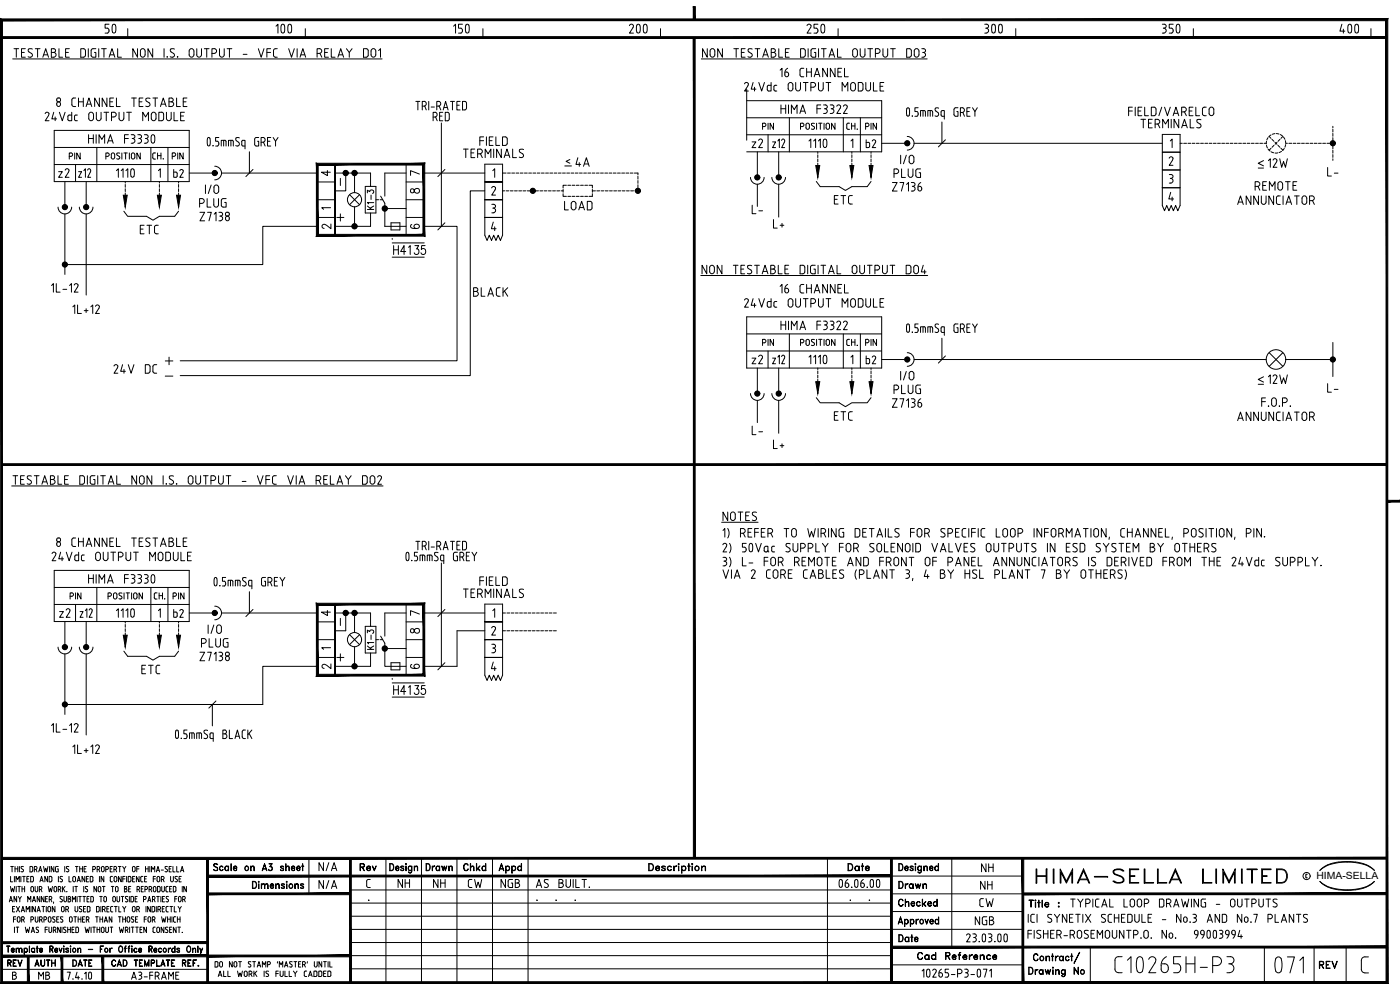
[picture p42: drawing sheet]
<svg xmlns="http://www.w3.org/2000/svg" width="420mm" height="297mm" viewBox="0 0 420 297" stroke-linecap="round" stroke-linejoin="round" font-family="sans-serif">
<defs><g id="words">
<g font-size="11.9">
<text x="26.5" y="13.4">50</text>
<text x="77.3" y="13.4">100</text>
<text x="132.6" y="13.4">150</text>
<text x="183.8" y="13.4">200</text>
<text x="239.2" y="13.4">250</text>
<text x="290.3" y="13.4">300</text>
<text x="345.7" y="13.4">350</text>
<text x="397.2" y="13.4">400</text>
</g>
<text font-size="7.9" x="310.1" y="266.3">HIMA-SELLA LIMITED</text>
<g font-size="6.6">
<text x="267.1" y="58.9">Z7136</text>
<text x="267.1" y="123.8">Z7136</text>
</g>
<g font-size="6.2">
<text x="222.2" y="28.6">24Vdc OUTPUT MODULE</text>
<text x="12.3" y="37.4">24Vdc OUTPUT MODULE</text>
<text x="224.7" y="45.5">z2</text>
<text x="138.3" y="48.7">TERMINALS</text>
<text x="379.9" y="51.5">12W</text>
<text x="16.6" y="54.3">z2</text>
<text x="58.9" y="63.5">PLUG</text>
<text x="117.1" y="77.6">H4135</text>
<text x="233.2" y="89.3">16 CHANNEL</text>
<text x="222.2" y="93.5">24Vdc OUTPUT MODULE</text>
<text x="32.8" y="113.2">24V DC</text>
<text x="224.7" y="110.4">z2</text>
<text x="379.9" y="116.4">12W</text>
<text x="14.5" y="169.3">24Vdc OUTPUT MODULE</text>
<text x="138.3" y="180.6">TERMINALS</text>
<text x="16.9" y="186.6">z2</text>
<text x="51.2" y="186.6">b2</text>
<text x="41.6" y="203.6">ETC</text>
</g>
<g font-size="5.7">
<text x="16.2" y="33.2">8 CHANNEL TESTABLE</text>
<text x="338" y="36">FIELD/VARELCO</text>
<text x="129.1" y="37.4">RED</text>
<text x="341.5" y="39.5">TERMINALS</text>
<text x="258.9" y="45.5">b2</text>
<text x="171.8" y="51.2">4A</text>
<text x="397.6" y="54">L-</text>
<text x="51.2" y="54.3">b2</text>
<text x="60.7" y="59.3">I/O</text>
<text x="267.4" y="54.3">PLUG</text>
<text x="375.7" y="58.2">REMOTE</text>
<text x="168.6" y="64.2">LOAD</text>
<text x="224.7" y="65.3">L-</text>
<text x="249.4" y="62.4">ETC</text>
<text x="370.4" y="62.4">ANNUNCIATOR</text>
<text x="41.3" y="71.3">ETC</text>
<text x="59.3" y="67.4">Z7138</text>
<text x="231.4" y="69.5">L+</text>
<text x="141.1" y="90">BLACK</text>
<text x="48.7" y="110.8">+</text>
<text x="258.9" y="110.4">b2</text>
<text x="267.4" y="119.2">PLUG</text>
<text x="397.6" y="118.9">L-</text>
<text x="224.7" y="131.6">L-</text>
<text x="249.4" y="127.4">ETC</text>
<text x="370.4" y="127.4">ANNUNCIATOR</text>
<text x="231.4" y="135.8">L+</text>
<text x="16.2" y="165.1">8 CHANNEL TESTABLE</text>
<text x="59.6" y="195.4">PLUG</text>
<text x="59.3" y="199.3">Z7138</text>
<text x="117.1" y="209.5">H4135</text>
<text x="94.9" y="262.5">N/A</text>
<text x="293.9" y="262.8">NH</text>
<text x="94.9" y="267.8">N/A</text>
<text x="118.5" y="267.4">NH</text>
<text x="129.1" y="267.4">NH</text>
<text x="139.7" y="267.4">CW</text>
<text x="149.6" y="267.4">NGB</text>
<text x="293.5" y="268.1">NH</text>
<text x="293.2" y="273.4">CW</text>
<text x="320.3" y="273.4">TYPICAL LOOP DRAWING - OUTPUTS</text>
<text x="291.7" y="278.7">NGB</text>
</g>
<g font-size="5.3">
<text x="107.2" y="262.5">Rev</text>
<text x="127" y="262.5">Drawn</text>
<text x="138.3" y="262.5">Chkd</text>
<text x="253.6" y="262.5">Date</text>
<text x="268.8" y="267.8">Drawn</text>
<text x="268.8" y="273">Checked</text>
<text x="268.8" y="283.6">Date</text>
<text x="274.5" y="289.3">Cad Reference</text>
<text x="395.1" y="291.7">REV</text>
<text x="10.6" y="294.9">MB</text>
<text x="38.5" y="294.9">A3-FRAME</text>
</g>
<g font-size="4.9">
<text x="227.9" y="39.9">PIN</text>
<text x="253.3" y="39.9">CH.</text>
<text x="258.9" y="39.9">PIN</text>
<text x="19.8" y="49">PIN</text>
<text x="44.8" y="49">CH.</text>
<text x="113.2" y="64.2" transform="rotate(-90 113.2 64.2)">K1-3</text>
<text x="227.9" y="104.8">PIN</text>
<text x="253.3" y="104.8">CH.</text>
<text x="258.9" y="104.8">PIN</text>
<text x="20.1" y="181">PIN</text>
<text x="45.5" y="181">CH.</text>
<text x="51.2" y="181">PIN</text>
<text x="113.2" y="196.1" transform="rotate(-90 113.2 196.1)">K1-3</text>
<text x="1.4" y="291">REV</text>
<text x="9.5" y="291">AUTH</text>
<text x="20.8" y="291">DATE</text>
</g>
<g font-size="4.4">
<text x="95.6" y="54">4</text>
<text x="122.4" y="54">7</text>
<text x="122.4" y="59.3">8</text>
<text x="95.6" y="69.8">2</text>
<text x="122.4" y="69.8">6</text>
<text x="376.8" y="115.7">&lt;</text>
<text x="95.6" y="185.9">4</text>
<text x="122.4" y="185.9">7</text>
<text x="122.4" y="191.2">8</text>
<text x="95.6" y="201.8">2</text>
<text x="122.4" y="201.8">6</text>
</g>
<g font-size="3.5">
<text x="95.6" y="64.2">1</text>
<text x="95.6" y="196.1">1</text>
</g>
<text font-size="3" x="395.1" y="263.8">HIMA-SELLA</text>
<g font-size="2.6">
<text x="376.8" y="51.5">-</text>
<text x="48.7" y="113.9">-</text>
<text x="376.8" y="116.4">-</text>
<text x="109.7" y="271.3">.</text>
<text x="160.2" y="271.3">. . .</text>
<text x="254.4" y="271.3">. .</text>
</g>
</g></defs>
<!-- layer: 00-DRG_FRAME -->
<g fill="none" stroke="#000" stroke-width=".3">
<path d="M3.2 260h.8M3.6 260v1.6M4.5 260v1.6M5.3 260v1.6M5.8 260v1.6M9 260l.8 .1-.2 1.5h-.6zM13.1 260l.3 1.6 .3-1.1 .4 1.1 .3-1.6M14.9 260v1.6M16.2 260v1.6l-.8-1.6v1.6M17 260l-.3 .3v1.1l.3 .2M17 260h.5M19.4 260v1.6"/>
<path d="M22.6 260h.8M23 260v1.6M23.9 260v1.6M24.7 260v1.6M25.9 260h-.7v1.6h.7M28.2 260l.5 .4-.5 .5M28.3 260h-.5v1.6M32.1 260l.5 .4-.5 .5M32.2 260h-.4v1.6M33.7 260h-.6v1.6h.6M35.5 260h.8M35.9 260v1.6"/>
<path d="M36.8 260l.5 .7v.9M37.8 260l-.5 .7M41.7 260h-.7v1.6M43.7 260v1.6M44.5 260v1.6M45 260v1.6M51.4 260h-.6v1.6h.6M51.9 260v1.6h.7M53 260v1.6h.7M64.3 259.2l.6-.1 .4 .3-.4-.2-.7 .2 .1 .4 1 .6-.1 .8h-.7l-.4-.3 .4 .3 .8-.3-.2-.6-.9-.5zM66.1 259.9l.5-.1 .2 .4v-.2a.57 .57 0 0 0-.9 .5 .57 .57 0 0 0 .9 .6l.1-.2a.66 .66 0 0 1-1 .1 .66 .66 0 0 1 .2-1.1zM67.7 259.9l.5-.1 .3 .3-.3-.2a.61 .61 0 0 0-.7 .6 .61 .61 0 0 0 .7 .7l.3-.3a.66 .66 0 0 1-1 .1 .66 .66 0 0 1 .2-1.1z"/>
<path d="M68.5 259.8l.1 1.4zM69.3 259.1l.1 2.1zM75.2 259.8l.1 1.4zM75.6 259.9h.6l.1 1.3-.2-1.2-.3-.1-.5 .3zM79.4 259.1l.7 2.1-.7-1.8-.7 1.8zM81.1 259.9a.65 .65 0 0 1 .7 .5 .65 .65 0 0 1-.5 .8 .65 .65 0 0 1-.8-.4h.1a.57 .57 0 0 0 .9 .3l.2-.4M81.6 259.2l-.9-.1h1l-.6 .9M81.6 259.1l-.6 .9 .5 .1 .2 .3M84.3 259.9v.4M84.9 259.9l.2 .2a.52 .52 0 0 0-.5-.3 .52 .52 0 0 0-.4 .3l.8 .6M85.7 259.1l.1 2.1zM86.1 259.9h.6l.1 1.3-.2-1.2-.3-.1-.5 .3z"/>
<path d="M90.5 259.8l.6 .1zM90.8 259.1l.1 2.1zM92.7 257.5v10.7M115.8 257.5v37.3M117 259.1a1.08 1.08 0 0 1 1.2 1.1 1.08 1.08 0 0 1-1.2 1zM117.1 259.2a.97 .97 0 0 1 1 1 .97 .97 0 0 1-1 .9zM120.4 259.9v.4M121 259.9l.2 .2-.3-.3-.7 .3 .9 .6M121.8 259.1l.1 .3zM121.8 259.2h.1M121.8 259.8l.1 1.4zM122.7 259.9l.5-.1 .3 .3-.3-.2a.6 .6 0 0 0-.6 .6 .6 .6 0 0 0 .6 .6l.3-.2a.66 .66 0 0 1-1 0 .66 .66 0 0 1 .2-1z"/>
<path d="M123.5 259.8v1.8l-.6 .4-.3-.4 .4 .3 .4-.3zM124.3 259.8l.1 1.4zM124.7 259.9h.6v1.3v-1l-.3-.3-.6 .3zM126.5 257.5v37.3M137.1 257.5v37.3M147.8 257.5v37.3M150.5 259.1l.7 2.1-.7-1.8-.7 1.8zM151.8 259.8v2.2zM153.6 259.8l.1 2.2zM153.9 259.9a.65 .65 0 0 1 .8 .3 .65 .65 0 0 1-.1 .8 .65 .65 0 0 1-.9-.1l.4 .2a.6 .6 0 0 0 .6-.6 .6 .6 0 0 0-.6-.6l-.4 .2zM155.6 259.9l.5-.1 .3 .3-.3-.2a.6 .6 0 0 0-.7 .6 .6 .6 0 0 0 .7 .6l.3-.2a.67 .67 0 0 1-1 .1 .67 .67 0 0 1 .2-1.1zM156.4 259.1l.1 2.1z"/>
<path d="M158.5 257.5v37.3M194.7 259.1h.7a1.14 1.14 0 0 1 .8 1.1 1.14 1.14 0 0 1-.8 1h-.7zM194.8 259.2a1.05 1.05 0 0 1 1.2 .6 1.05 1.05 0 0 1-.3 1.3h-.9zM198.8 259.9v.4M199.5 259.9l.2 .2-.4-.3-.7 .3 1 .6M202.2 259.8l.1 1.4zM203.6 259.1l.2 .1-.1 .2zM203.6 259.2h.1M203.6 259.8l.1 1.4zM204.6 259.8v2.2zM206.4 259.8l.7 .1zM206.7 259.1l.1 2.1z"/>
<path d="M207.7 259.1l.2 .1-.1 .2zM207.7 259.2h.1M207.7 259.8l.1 1.4zM210.5 259.8l.1 1.4zM248.3 257.5v37.3M269.7 259.1a1.08 1.08 0 0 1 1.3 1.1 1.08 1.08 0 0 1-1.3 1zM269.8 259.2a.97 .97 0 0 1 1.1 1 .97 .97 0 0 1-1.1 .9zM273.3 259.9v.4M273.9 259.9l.2 .2-.4-.3-.6 .3 .9 .6M274.7 259.1l.1 .3zM274.7 259.2h.1M274.7 259.8l.1 1.4z"/>
<path d="M275.7 259.9l.4-.1 .4 .3-.4-.2a.6 .6 0 0 0-.6 .6 .6 .6 0 0 0 .6 .6l.4-.2a.67 .67 0 0 1-1.1 .1 .67 .67 0 0 1 .3-1.1zM276.5 259.8v1.8l-.7 .4-.3-.4 .4 .3 .5-.3zM277.3 259.8v1.4zM277.6 259.9h.6l.1 1.3-.2-1.2-.3-.1-.5 .3zM280.8 259.9l.4-.1 .4 .3-.4-.2a.6 .6 0 0 0-.6 .6 .6 .6 0 0 0 .6 .6l.4-.2a.67 .67 0 0 1-1.1 .1 .67 .67 0 0 1 .3-1.1zM281.6 259.1l.1 2.1zM285.6 257.5v26.7M399.5 259.1a18.8 18.8 0 0 1 9.6 0M399.5 259.1l-1.8 .8-1.6 1.3a10.9 10.9 0 0 1 8.2-2.5l2.5 .1 2.5 .5M409.1 259.1l1.8 .8 1.6 1.3-1.5-1.1-1.7-.8M2.8 270.6l.5-1.6 .4 1.6M2.9 270.2h.7"/>
<path d="M3.1 266l.4 1.6 .3-1.1 .3 1.1 .3-1.6M3.2 263v1.6h.6M3.8 272.7h.5M4 275.8h.7M4.3 263v1.6M4.3 278.2v1.6M4.4 272h-.6v1.6h.6M4.5 260.7h.8M4.7 275.1h-.7v1.6M4.8 264.6v-1.6l.5 .9 .5-.9v1.6M4.8 278.2h.8M4.9 266v1.6"/>
<path d="M4.9 272l1 1.6M5 269v1.6l-.8-1.6v1.6M5.2 278.2v1.6M5.3 266h.8M5.4 275.1l.6 .2v1.2a.41 .41 0 0 1-.5 .2 .41 .41 0 0 1-.3-.5zM5.5 269l.4 .7v.9M5.7 266v1.6M5.9 272l-1 1.6M6.3 263v1.6M6.4 273.6l.5-1.6 .5 1.6M6.4 269l-.5 .7M6.5 260.6l.4 .3a.43 .43 0 0 1 0 .6 .43 .43 0 0 1-.6 0"/>
<path d="M6.5 276l.7-.3-.1-.6h-.6v1.6M6.5 273.1h.7M6.6 266v1.6M6.6 266.7h.8M6.8 263h.8M7 276l.3 .7M7 260h-.6l.1 .6M7.2 263v1.6M7.4 266v1.6M7.6 278.2l.3 1.6 .3-1.1 .4 1.1 .3-1.6M7.9 273.6v-1.6l.4 .9 .5-.9v1.6M8.1 263.7h.5"/>
<path d="M8.3 270.6v-1.6l.5 .9 .4-.9v1.6M8.7 263h-.6v1.6h.6M9.3 276l.7-.3-.1-.6h-.6v1.6M9.3 272v1.6M9.4 279.8l.5-1.6 .5 1.6M9.5 266l.5 .2v1.2a.37 .37 0 0 1-.3 .2 .37 .37 0 0 1-.4-.2v-1zM9.5 279.4h.7M9.7 270.6l.5-1.6 .5 1.6M9.9 270.2h.6M10 263.3l-.2-.3h-.6v1.6l.6-.1 .2-.3M10 263.3v.9M10.3 260.9l.8-.3-.2-.6h-.6v1.6"/>
<path d="M10.5 266l.1 1.4a.37 .37 0 0 0 .3 .2 .37 .37 0 0 0 .4-.2v-1.4M10.6 275.1v1.4a.41 .41 0 0 0 .5 .2 .41 .41 0 0 0 .3-.5v-1.1M10.6 272v1.6l-.8-1.6v1.6M10.8 260.9l.3 .7M10.9 278.3v.4l.5 .4a.42 .42 0 0 1 .1 .6 .42 .42 0 0 1-.7 0M10.9 278.3h.7M11.1 273.6l.5-1.6 .5 1.6M11.3 273.1h.6M11.6 261.6l.5-1.6 .5 1.6M11.8 261.1h.6M11.8 266.9l.7-.2-.1-.7h-.6v1.6M11.9 276h.4"/>
<path d="M11.9 269v1.6l-.7-1.6v1.6M12 264.6l.5-1.6 .5 1.6M12.1 264.1h.7M12.3 275l.4 .5-.4 .5M12.3 275.1h-.4v1.6M12.3 266.9l.3 .7M12.4 276l.3 .7M12.6 272h.8M13 272v1.6M13.2 276l.7-.3-.1-.6h-.6v1.6M13.2 269v1.6l-.8-1.6v1.6M13.5 278.9h.7"/>
<path d="M13.7 269.7h.4M13.9 272v1.6M14.2 278.2h-.7v1.6M14.3 263v1.6l-.8-1.6v1.6M14.3 269h-.6v1.6h.6M14.4 273.1v.3a.41 .41 0 0 0 .5 .2 .41 .41 0 0 0 .3-.5M14.4 272.4v-.2a.41 .41 0 0 1 .5-.2 .41 .41 0 0 1 .3 .4M14.4 272.4v.7M14.5 266l.3 1.6 .3-1.1 .3 1.1 .3-1.6M14.7 275.1l.5 .2v1.2a.41 .41 0 0 1-.4 .2 .41 .41 0 0 1-.3-.5zM14.7 278.2v1.4a.41 .41 0 0 0 .5 .2 .41 .41 0 0 0 .3-.4v-1.2M14.8 269.9l.7-.3-.1-.6h-.6v1.6"/>
<path d="M15.2 272.4v.7M15.2 269.9l.4 .7M15.6 263.3l-.2-.3h-.6v1.6l.6-.1 .2-.3M15.6 263.3v.9M16 279.1h.4M16.1 270.6l-.1 .4M16.4 278.2l.4 .4-.4 .5M16.4 278.2h-.4v1.6M16.4 266l.5 .2v1.2a.37 .37 0 0 1-.3 .2 .37 .37 0 0 1-.3-.2l-.1-1zM16.5 272v1.6l-.8-1.6v1.6M16.5 279.1l.3 .7M16.5 275.1h-.4l-.3 .2v.3l.6 .4a.43 .43 0 0 1 0 .6 .43 .43 0 0 1-.6 0"/>
<path d="M17 275.8h.5M17.2 260.7h.3v.9h-.5M17.5 266.9l.7-.2-.1-.7h-.6v1.6M17.5 263v1.6M17.7 275.1h-.7v1.6h.7M17.9 266.9l.4 .7M18 264.5l.4 .1M18.1 278.2v1.6l-.8-1.6v1.6M18.4 273.1l.1 .3a.41 .41 0 0 0 .5 .2 .41 .41 0 0 0 .3-.5M18.5 273.1v-.9a.41 .41 0 0 1 .5-.2 .41 .41 0 0 1 .3 .4v.7M18.6 278.2v1.6M18.7 269h-.4l-.3 .2 .1 .3 .5 .4a.42 .42 0 0 1 0 .6 .42 .42 0 0 1-.6 0"/>
<path d="M18.7 276a.42 .42 0 0 1 .1 .6 .42 .42 0 0 1-.7 0M18.7 266v1.6M18.8 263l-.5-.1-.3 .3 .1 .3 .6 .6-.3 .5M18.9 275.1h-.5l-.2 .2v.3l.5 .4M19 266.6l.5 1M19.2 269v1.4a.37 .37 0 0 0 .4 .2 .37 .37 0 0 0 .3-.2l.1-1.4M19.3 278.8l.3 .3a.42 .42 0 0 1 .1 .6 .42 .42 0 0 1-.6 0M19.5 266l-.8 .9M19.7 272.9l.8-.3-.1-.6h-.7v1.6M19.8 278.3h-.7l.1 .5M20.1 267.5h.1M20.1 260.6l.4 .3a.42 .42 0 0 1 .1 .6 .42 .42 0 0 1-.7 0"/>
<path d="M20.2 272.9l.4 .7M20.3 278.2v1.6M20.3 278.9h.8M20.4 269l.7 .1v.4l-.3 .2 .4 .4-.4 .5h-.4zM20.4 269.7h.4M20.7 260h-.7l.1 .6M20.7 263v1.6h.7M21 275.1l.6 .2v1.2a.41 .41 0 0 1-.5 .2 .41 .41 0 0 1-.3-.5zM21.1 278.2v1.6M21.6 278.9h.5M21.7 270.6v-1.6l.5 .9 .5-.9v1.6M21.8 264.1l.1 .3a.41 .41 0 0 0 .5 .2 .41 .41 0 0 0 .3-.5"/>
<path d="M21.8 264.1l.1-.9a.41 .41 0 0 1 .5-.2 .41 .41 0 0 1 .3 .4v.7M22 266v1.6M22.2 275.1h.8M22.3 278.2h-.7v1.6h.7M22.4 266h.8M22.5 273.1l.1 .3a.41 .41 0 0 0 .5 .2 .41 .41 0 0 0 .2-.5M22.5 272v1.1M22.6 275.1v1.6M22.8 266v1.6M23.1 269v1.6M23.2 264.6l.4-1.6 .5 1.6M23.3 264.1h.7"/>
<path d="M23.3 272v1.1M23.5 275.1v1.6M23.5 275.8h.8M23.6 279.4l-.2 .4h-.6v-1.6l.7 .2 .1 1M23.6 269h.8M23.9 272v.5l.5 .4a.43 .43 0 0 1 .1 .6 .43 .43 0 0 1-.7 0M23.9 272h.7M23.9 260.7h.8M24 269v1.6M24.3 275.1v1.6M24.8 275.8h.5M24.9 269h.8"/>
<path d="M25.1 272.7h.4M25.1 266v1.6M25.2 260.7h.5M25.3 269v1.6M25.4 275.1h-.6v1.6h.6M25.4 263v1.6l-.8-1.6v1.6M25.5 278.2l.4 1.6 .3-1.1 .3 1.1 .3-1.6M25.6 267.5l.4 .1M25.7 272h-.6v1.6h.6M25.9 276l.8-.3-.2-.6h-.6v1.6M25.9 263.7h.5M26.1 269.7h.5"/>
<path d="M26.1 266.9l.2 .4-.3 .3M26.3 266h-.4l-.3 .2v.3l.6 .4M26.4 276l.3 .7M26.6 263h-.7v1.6h.7M26.7 273.6l.3-.4v-1.1l-.8-.1v1.6h.5M26.8 269h-.7v1.6h.7M27.3 278.2v1.6M27.8 278.2h.8M27.8 260.9h.5M27.9 263.3l-.2-.3h-.6v1.6l.7-.2 .1-1.1M28 269.3l-.1-.3h-.7v1.6h.7l.1-.4M28 269.3v.9"/>
<path d="M28.2 278.2v1.6M28.7 275.1h.8M29 266v1.6l-.8-1.6v1.6M29.1 275.1v1.6M29.1 278.2v1.6M29.1 278.9h.8M29.1 260.9l.8-.3-.2-.6h-.6v1.6M29.5 273.6l.3-.4-.1-1.1-.7-.1v1.6h.5M29.6 260.9l.4 .7M29.7 266l.5 .2v1.2a.37 .37 0 0 1-.3 .2 .37 .37 0 0 1-.4-.2v-1zM29.8 263v1.6M29.9 269h.8"/>
<path d="M29.9 278.2v1.6M30 275.1v1.6M30 275.8h.8M30.3 272v1.6M30.3 269v1.6M30.4 261.1l.1 .3a.41 .41 0 0 0 .5 .2 .41 .41 0 0 0 .3-.5M30.5 261.1v-.9a.41 .41 0 0 1 .5-.2 .41 .41 0 0 1 .3 .4v.7M30.6 278.2l.6 .2v1.2a.41 .41 0 0 1-.5 .2 .41 .41 0 0 1-.3-.4zM30.7 266h.8M30.8 272.9h.4M30.8 275.1v1.6M31.1 266v1.6"/>
<path d="M31.2 263v1.6l-.9-1.6v1.6M31.2 269.4v-.2a.37 .37 0 0 1 .3-.2 .37 .37 0 0 1 .4 .2v1.2a.37 .37 0 0 1-.4 .2 .37 .37 0 0 1-.3-.2v-.3M31.2 272l.4 .4-.4 .5M31.2 272h-.4v1.6M31.2 269.4v.8M31.3 272.9l.3 .7M31.3 276.7l.5-1.6 .5 1.6M31.5 276.3h.6M31.7 278.2l.1 1.4a.41 .41 0 0 0 .4 .2 .41 .41 0 0 0 .3-.4l.1-1.2M31.8 260.9h.4M32.1 272.7h.5M32.7 272h-.6v1.6h.6"/>
<path d="M33 278.2h.8M33.1 260.7h.4M33.1 263.3v1.1l.7 .2M33.2 273.2l.3 .4M33.2 272.3v.9M33.4 266h.8M33.4 278.2v1.6M33.5 273.6h.4M33.6 275.1v1.6l-.8-1.6v1.6M33.8 263h-.6l-.1 .3M33.8 266v1.6M33.9 272h-.5l-.2 .3"/>
<path d="M34 269l.6 .2v1.2a.37 .37 0 0 1-.4 .2 .37 .37 0 0 1-.3-.2l-.1-1zM34.2 260.9l.8-.3-.2-.6h-.6v1.6M34.2 264.1l.1 .3a.41 .41 0 0 0 .5 .2 .41 .41 0 0 0 .3-.5M34.2 264.1l.1-.9a.41 .41 0 0 1 .5-.2 .41 .41 0 0 1 .3 .4v.7M34.4 272h.8M34.7 260.9l.3 .7M34.8 272v1.6M35.1 269l.1 1.4a.37 .37 0 0 0 .3 .2 .37 .37 0 0 0 .3-.2l.1-1.4M35.4 266.4v-.2a.37 .37 0 0 0-.4-.2 .37 .37 0 0 0-.3 .2v1.2a.37 .37 0 0 0 .3 .2 .37 .37 0 0 0 .4-.2v-.3M35.5 266.4v.8M35.5 275.1h.8M35.7 272v1.6h.6"/>
<path d="M35.8 278.2l.3 1.6 .4-1.1 .3 1.1 .3-1.6M35.9 275.1v1.6M36.4 263v1.6l-.8-1.6v1.6M36.4 269h.8M36.8 269v1.6M36.8 272l.5 .7v.9M36.8 275.1v1.6M36.8 275.8h.9M36.9 263.7h.6M37.3 266l.7 .1v.4l-.3 .2 .4 .4-.4 .5h-.4zM37.3 266.7h.4M37.5 263h-.6v1.6"/>
<path d="M37.6 279.1l.8-.2-.2-.7h-.6v1.6M37.7 275.1v1.6M37.8 272l-.5 .7M38 263v1.6M38.1 279.1l.3 .7M38.3 275.1l.6 .2v1.2a.41 .41 0 0 1-.5 .2 .41 .41 0 0 1-.3-.5zM38.3 269h-.4l-.3 .2 .1 .3 .5 .4a.42 .42 0 0 1 0 .6 .42 .42 0 0 1-.6 0M38.6 266.7h.5M38.8 269v1.6M38.9 278.2v1.6M39.2 266h-.6v1.6h.6M39.3 263.3l-.2-.3h-.6v1.6l.7-.2 .1-1.1"/>
<path d="M39.3 269l.7 .1-.1 1.5h-.6zM39.4 278.2h.8M39.7 261.1l.1 .3a.41 .41 0 0 0 .5 .2 .41 .41 0 0 0 .3-.5M39.7 273.1l.1 .3a.41 .41 0 0 0 .5 .2 .41 .41 0 0 0 .3-.5M39.7 273.1l.1-.9a.41 .41 0 0 1 .5-.2 .41 .41 0 0 1 .3 .4v.7M39.8 261.1v-.9a.41 .41 0 0 1 .5-.2 .41 .41 0 0 1 .3 .4v.7M39.8 263.7h.5M39.8 278.2v1.6M40.2 275.1h-.5l-.3 .2 .1 .3 .5 .4a.42 .42 0 0 1 .1 .6 .42 .42 0 0 1-.7 0M40.4 263h-.6v1.6h.6M40.6 269.7h.4M40.7 275.8h.4"/>
<path d="M40.7 278.2h.8M41 272.9l.8-.3-.2-.6h-.6v1.6M41 260.7h.7M41.1 278.2v1.6M41.1 266.9h.4M41.2 269h-.6v1.6h.6M41.3 275.1h-.6v1.6h.6M41.5 266l.4 .4-.4 .5M41.5 266h-.4v1.6M41.5 272.9l.3 .7M41.6 266.9l.3 .7M41.7 263v1.6l-.8-1.6v1.6"/>
<path d="M42 278.9h.5M42.2 263.3l.1 1.1 .6 .2M42.4 266.7h.5M42.7 278.2h-.7v1.6h.7M42.9 263h-.5l-.2 .3M43 266h-.6v1.6h.6M43.1 269.9l.7-.3-.1-.6h-.6v1.6M43.3 275.8h.6M43.4 263.7h.5M43.5 266.9l.7-.2-.1-.7h-.6v1.6M43.7 260.7h.8M43.8 272v1.6"/>
<path d="M43.9 275.1h-.6v1.6M44 278.2v1.6l-.8-1.6v1.6M44 263h-.6v1.6h.6M44.3 270.6l.5-1.6 .5 1.6M44.5 270.2h.6M44.6 275.1l.6 .2v1.2a.41 .41 0 0 1-.5 .2 .41 .41 0 0 1-.3-.5zM44.7 266.9l.8-.2-.2-.7h-.6v1.6M45.1 272v1.6l-.8-1.6v1.6M45.2 266.9l.4 .7M45.5 261.6v-1.6l.5 .9 .4-.9v1.6M45.7 276l.8-.3-.2-.6h-.6v1.6M45.8 269.9l.7-.3-.2-.6h-.5v1.6"/>
<path d="M45.9 279.4l.2 .4h.5M46 263.7h.7M46.1 273.6l.3-.4v-1.1l-.8-.1v1.6h.5M46.2 276l.3 .7M46.2 266l.5 .2v1.2a.37 .37 0 0 1-.3 .2 .37 .37 0 0 1-.3-.2l-.1-1zM46.2 269.9l.3 .7M46.6 278.2l-.6 .2-.1 1M46.7 263h-.7v1.6M46.9 272v1.6M46.9 261.6l.5-1.6 .5 1.6M47 269h.8M47.1 261.1h.6"/>
<path d="M47.1 264.1l.1 .3a.41 .41 0 0 0 .5 .2 .41 .41 0 0 0 .2-.5M47.1 264.1l.1-.9a.41 .41 0 0 1 .5-.2 .41 .41 0 0 1 .2 .4v.7M47.3 278.2l.5 .2v1.2a.41 .41 0 0 1-.5 .2 .41 .41 0 0 1-.2-.4zM47.4 272.9l.8-.3-.2-.6h-.6v1.6M47.4 269v1.6M47.9 272.9l.3 .7M48 266.3l-.1-.3h-.6v1.6l.6-.1 .1-.3M48.1 266.3v.9M48.3 269v1.6M48.4 261.1h.6M48.4 263.9l.8-.3-.1-.6h-.7v1.6M48.5 275.1l.3 1.6 .3-1.1 .4 1.1 .3-1.6"/>
<path d="M48.5 266l.1 1.4a.37 .37 0 0 0 .3 .2 .37 .37 0 0 0 .4-.2v-.3M48.7 272.7h.5M48.7 269.7h.5M48.9 263.9l.4 .7M49.2 278.2v1.6l-.8-1.6v1.6M49.3 266v1.2M49.4 272h-.7v1.6h.7M49.4 269h-.7v1.6h.7M49.5 261.5l.4 .1M49.7 260.6l.6 .5-.4 .5M49.9 269h.7M49.9 269v.5l.5 .4a.42 .42 0 0 1 .1 .6 .42 .42 0 0 1-.7 0"/>
<path d="M50.2 272l-.3 .1-.1 1.1 .4 .4M50.2 272h.3M50.2 273.6h.3M50.2 279.1a.42 .42 0 0 1 .1 .6 .42 .42 0 0 1-.6 0M50.2 260h-.6l.1 .6M50.3 275.1v1.6M50.3 275.8h.8M50.4 278.3l-.4-.1-.3 .2v.3l.5 .4M50.4 266h-.4l-.2 .3v1.1l.6 .2M50.8 260.7h.4M50.9 266.7h.5M50.9 278.9h.5"/>
<path d="M51 272h.8M51.1 275.1v1.6M51.2 264.1l.1 .3a.41 .41 0 0 0 .4 .2 .41 .41 0 0 0 .3-.5M51.2 263v1.1M51.4 272v1.6M51.5 266h-.6v1.6h.6M51.5 278.2h-.6v1.6h.6M51.6 275.1v1.6M52 263v1.1M52.3 272v1.6h.6M52.4 275l-.3 .2v1.1l.3 .4M52.4 276.7h.3"/>
<path d="M52.4 275.1h.3M52.5 269.7h.6M52.5 264.5l.4 .1M52.8 266.3l-.2-.3h-.6v1.6l.6-.1 .2-.3M52.8 266.3v.9M52.9 278.2v1.6l-.9-1.6v1.6M53.1 269h-.6v1.6M53.2 263l-.4-.1-.3 .3 .1 .3 .6 .6-.3 .5M53.2 275.1v1.6M53.2 275.8h.8M53.3 278.2h.9M53.4 272l.5 .7v.9"/>
<path d="M53.7 278.2v1.6M53.7 263.7h.5M53.7 269l.6 .2v1.2a.37 .37 0 0 1-.4 .2 .37 .37 0 0 1-.3-.2v-1zM54 275.1v1.6M54.2 261.6l.5-1.6 .5 1.6M54.3 261.1h.7M54.4 263h-.7v1.6h.7M54.4 272l-.5 .7M54.7 279.8h.1M54.7 266v1.6M54.8 269.9l.8-.3-.2-.6h-.6v1.6M55.3 269.9l.3 .7"/>
<path d="M55.9 266v1.6l-.7-1.6v1.6M70.1 260.4h.9l-.1-.4a.57 .57 0 0 0-.8 .5 .57 .57 0 0 0 .8 .6l.2-.2a.62 .62 0 0 1-.9 .1 .62 .62 0 0 1-.1-.9 .62 .62 0 0 1 .9-.1l.1 .5h-1M75.8 264.4a1.09 1.09 0 0 1 1.2 1.1 1.09 1.09 0 0 1-1.2 1.1zM75.9 264.5a.97 .97 0 0 1 1.1 1 .97 .97 0 0 1-1.1 1zM77.6 264.4l.1 .3zM77.6 264.5h.1M77.6 265.1l.1 1.5zM78.4 265.1l.1 1.5zM78.8 265.2h.6l.1 1.4-.2-1.2-.3-.2-.5 .4zM78.9 260.7h1M79 260.7h.8M79.7 265.2h.6l.2 1.4-.2-1.2-.4-.2-.4 .4z"/>
<path d="M80.6 260.9l.3 .3M81.2 265.8h.8v-.4a.57 .57 0 0 0-.9 .5 .57 .57 0 0 0 .9 .5l.1-.1a.62 .62 0 0 1-.8 0 .62 .62 0 0 1-.1-.8 .62 .62 0 0 1 .8-.1l.1 .5h-.9M81.3 260l.4 .5-.4 .7M82.7 265.1l.1 1.5zM83.1 265.2h.6l.1 1.4-.2-1.2-.3-.2-.5 .4zM84.2 261.1h.8M84.2 260.2l.9 .6-.3 .4h-.6v-.3l.1 .3M84.2 260h.8M84.5 266.4h.8M84.5 265.6l.8 .4 .1 .3a.52 .52 0 0 1-.5 .3 .52 .52 0 0 1-.5-.3l.2 .2M84.5 265.4h.8M84.6 265.2v.4"/>
<path d="M84.9 260.7v.5M85.2 265.2l.2 .3a.52 .52 0 0 0-.5-.4 .52 .52 0 0 0-.5 .4l.9 .6M85.2 266v.5M86 264.4l.1 .3h-.2zM86 264.5h.1M86 265.1l.1 1.5zM87.5 260.4h.9l-.1-.4a.57 .57 0 0 0-.8 .5 .57 .57 0 0 0 .8 .6l.2-.2a.62 .62 0 0 1-.9 .1 .62 .62 0 0 1-.1-.9 .62 .62 0 0 1 .9-.1l.1 .5h-1M88.5 265.1l.1 1.5zM88.8 265.2h.7v1.4l-.1-1.2-.4-.2-.4 .4zM89.1 260.4h.9l-.1-.4a.56 .56 0 0 0-.8 .5 .56 .56 0 0 0 .8 .6l.2-.2a.62 .62 0 0 1-.9 .1 .62 .62 0 0 1-.1-.8 .62 .62 0 0 1 .9-.2l.1 .5h-1M90.3 266.4h.7M90.3 265.6l.7 .4 .1 .3a.52 .52 0 0 1-.4 .3 .52 .52 0 0 1-.5-.3l.1 .2"/>
<path d="M90.3 265.4h.7M90.3 265.2v.4M91 265.2l.1 .3a.52 .52 0 0 0-.4-.4 .52 .52 0 0 0-.5 .4l.8 .6M91 266v.5M105.2 267h162.3M105.2 271h162.3M105.2 274.9h162.3M105.2 278.9h162.3M118.8 260.4h.9l-.3-.5a.58 .58 0 0 0-.6 .7 .58 .58 0 0 0 .7 .5l.2-.2a.61 .61 0 0 1-.8 .1 .61 .61 0 0 1-.1-.8 .61 .61 0 0 1 .9-.2v.5h-.9M120.3 260h.8M120.3 260.2l.8 .4 .1 .3-.3 .3-.7-.3M121 260.6v.5"/>
<path d="M149.9 260.7h1.1M150 260.6h.9M151.8 260.1a.63 .63 0 0 1 1 0 .63 .63 0 0 1 0 .9 .63 .63 0 0 1-1-.1l.4 .2a.6 .6 0 0 0 .7-.6 .6 .6 0 0 0-.7-.6zM196.8 260.4h1l-.1-.4a.58 .58 0 0 0-.8 .1 .58 .58 0 0 0 .1 .9 .58 .58 0 0 0 .8-.2l.2 .1a.67 .67 0 0 1-1.1 .2 .67 .67 0 0 1 0-1 .67 .67 0 0 1 1.1 .1v.3h-1.2M198.6 261.1h1M198.6 260.2l1.1 .6-.4 .4-.7-.3 .2 .2M198.6 260h1M199.5 260.6v.5M200.4 260.1l.4-.3 .7 .3-.2-.1a.58 .58 0 0 0-.8 .1 .58 .58 0 0 0 .1 .9 .58 .58 0 0 0 .8-.2l.1 .1a.7 .7 0 0 1-1 .2 .7 .7 0 0 1-.1-1zM202.4 260.1l.7-.3-.8 .6zM204.6 260.1a.69 .69 0 0 1 1-.1 .69 .69 0 0 1 0 1 .69 .69 0 0 1-1-.1l.5 .2a.61 .61 0 0 0 .7-.6 .61 .61 0 0 0-.7-.6zM210.6 260.2l.5-.4 .5 .1 .2 1.3-.2-1.2-.5-.1z"/>
<path d="M267.5 262.9h39.5M267.5 268.2h39.5M267.5 273.5h39.5M267.5 278.8h39.5M269.7 276.7h1.1M269.8 276.6h.9M270.3 275.1l.6 2.1-.6-1.8-.7 1.8zM271.5 275.8v2.1zM271.6 260.4h.9l-.3-.5a.59 .59 0 0 0-.6 .7 .59 .59 0 0 0 .8 .5l.2-.2a.61 .61 0 0 1-.9 .1 .61 .61 0 0 1-.1-.9 .61 .61 0 0 1 .9-.1l.1 .5h-1M271.7 275.9a.65 .65 0 0 1 .9 .6 .65 .65 0 0 1-.9 .6l-.2-.2 .4 .2a.61 .61 0 0 0 .6-.6 .61 .61 0 0 0-.6-.6l-.4 .2zM273.2 275.8l.1 2.1zM273.2 261.1h.8"/>
<path d="M273.2 260.2l.9 .6-.4 .4-.6-.3 .2 .2M273.2 260h.8M273.5 275.9a.65 .65 0 0 1 .8 .6 .65 .65 0 0 1-.8 .6l-.2-.2 .3 .2a.61 .61 0 0 0 .6-.6 .61 .61 0 0 0-.6-.6l-.3 .2zM273.9 260.6v.5M274.9 275.8l.1 1.4zM275.3 275.9l.4-.1-.7 .6zM277.6 275.8l.5 1.2 .5-1.2-.5 1.4zM279 260.4h.9l-.3-.5a.59 .59 0 0 0-.6 .7 .59 .59 0 0 0 .8 .5l.2-.2a.61 .61 0 0 1-.9 .1 .61 .61 0 0 1 0-.9 .61 .61 0 0 1 .8-.1l.1 .5h-1M279.1 276.4h.9l-.1-.4a.56 .56 0 0 0-.8 .5 .56 .56 0 0 0 .8 .5l.2-.1a.61 .61 0 0 1-.8 .1 .61 .61 0 0 1-.1-.9 .61 .61 0 0 1 .8-.1l.1 .5h-1M280.9 275.9l.4-.1 .3 .3-.3-.2a.61 .61 0 0 0-.6 .6 .61 .61 0 0 0 .6 .6l.3-.2a.66 .66 0 0 1-1 0 .66 .66 0 0 1 .3-1zM281.6 275.1l.1 2.1zM308.8 270.1h1.3z"/>
<path d="M309.4 270.1v2.1l.1-2.1M310.6 270.1h.2l.1 .1-.2 .1zM310.7 270.1h.1M310.7 270.7l.1 1.5zM311.4 270.7l.7 .2zM311.7 270.1l.1 2.1zM312.7 270.1l.1 2.1zM313.6 271.4h1.1v-.2a.56 .56 0 0 0-.9-.2 .56 .56 0 0 0 0 .9 .56 .56 0 0 0 .9-.1 .66 .66 0 0 1-1.1 .1 .66 .66 0 0 1 .2-1h.8l.2 .6h-1.2M317.6 270.9l.2-.2 .1 .3-.2 .1zM317.6 272l.2-.1 .1 .2zM317.7 270.9h.1M317.7 272h.1"/>
<path d="M392.3 262.3l-.4 .1v.7l.4 .3M409.3 266.3l1.7-.7 1.5-1.1a8.7 8.7 0 0 1-5.7 2.5 14.8 14.8 0 0 1-8.6-1l-2.1-1.5a10.9 10.9 0 0 0 8.2 2.5l2.5-.2 2.5-.5M.5 290.8h61.8M1.9 283.8l1.1 .1zM2.4 283.9v1.8l.1-1.8M3.4 285h.8l-.1-.4a.51 .51 0 0 0-.7 .5 .51 .51 0 0 0 .7 .5l.2-.1a.55 .55 0 0 1-.8 0 .55 .55 0 0 1 0-.7 .55 .55 0 0 1 .7-.2l.1 .5h-.9M4.4 291.7h-.6v2.1h.6a.59 .59 0 0 0 .5-.6 .59 .59 0 0 0-.6-.6M4.8 284.5l.1 1.2zM5.1 284.6h.6l.1 1.1-.2-1.1h-.3l-.4 .2zM6 284.6h.5l.1 1.1-.1-1.1h-.3l-.4 .2zM7.2 284.5l.1 1.9zM7.5 284.6a.56 .56 0 0 1 .8 .5 .56 .56 0 0 1-1 .4l.3 .2a.55 .55 0 0 0 .6-.6 .55 .55 0 0 0-.6-.5l-.3 .1z"/>
<path d="M8.8 283.8l.1 1.9zM9.7 284.6l.3-.1 .4 .2-.4-.1a.55 .55 0 0 0-.5 .5 .55 .55 0 0 0 .5 .6l.4-.2a.59 .59 0 0 1-1 0 .59 .59 0 0 1 .3-.9zM10.4 284.5v1.2zM10.9 284.5l.5 .1zM11.1 283.8l.1 1.9zM11.9 285h.8l-.1-.4a.51 .51 0 0 0-.7 .5 .51 .51 0 0 0 .7 .5l.2-.1a.55 .55 0 0 1-.8 0 .55 .55 0 0 1-.1-.8 .55 .55 0 0 1 .8-.1l.1 .5h-.9M15 284.7l.8-.1v-.6l-.8-.1-.1 1.8v-1.9l.9 .1v.8l-.8 .1M15.4 284.8l.5 .9-.4-.9M16.5 285h.8l-.1-.4a.51 .51 0 0 0-.7 .5 .51 .51 0 0 0 .7 .5l.1-.2-.1 .3a.57 .57 0 0 1-.8-.6 .57 .57 0 0 1 .9-.5v.5h-.8M17.7 284.5l.5 1.1 .4-1.1-.4 1.2zM19.1 283.8l.1 .3zM19.1 283.9h.1"/>
<path d="M19.1 284.5l.1 1.2zM19.8 284.8l.8 .6-.3 .3-.6-.2 .2 .2M19.8 284.6h.7M19.9 284.6v.3M20.2 291.7h.9l-.6 2.1M20.4 284.6l.2 .1-.3-.2-.6 .2 .8 .6M20.4 285.2v.5M21.1 283.9l.2 .1-.2 .1zM21.1 283.9h.1M21.1 284.5l.1 1.2zM23.1 291.7l-.5 1.6h1.2M23.3 284.5l.1 1.2z"/>
<path d="M23.5 292.9v.9M23.6 284.6h.6l.1 1.1-.2-1.1h-.3l-.4 .2zM25.4 292.1l.4-.4v2.1M26.5 284.8l1.3 .1zM26.7 291.9v1.7M27.4 291.9v1.7l-.4 .2-.3-.2M30.1 283.8h.9l-.9 .1v1.8zM30.1 284.7h.5l-.5 .1M33 284.5v1.2zM33.3 284.6l.4-.1-.7 .5zM33.7 288.3l.6-.3 .4 .5a.59 .59 0 0 0-.7-.4 .59 .59 0 0 0-.4 .6v.5a.59 .59 0 0 0 .3 .6 .59 .59 0 0 0 .6-.1l.2-.2a.63 .63 0 0 1-.7 .4 .63 .63 0 0 1-.5-.7zM35.3 289.5h1"/>
<path d="M35.4 289.4h.8M35.8 288l.7 1.9-.7-1.6-.6 1.6zM35.9 283.9l.1-.1a.96 .96 0 0 1 .9 1 .96 .96 0 0 1-.9 .9 1.21 1.21 0 0 1-.1-1.8zM35.9 284l.2-.1a.91 .91 0 0 1 .7 .9 .91 .91 0 0 1-.7 .9l-.4-.7zM37 288a.98 .98 0 0 1 1.1 1 .98 .98 0 0 1-1.1 .9zM37 288.1a.88 .88 0 0 1 1.1 .9 .88 .88 0 0 1-1.1 .8zM37.3 284.5l.5 .1zM37.7 283.9l-.2 1.8v-1.5l.4-.4-.3 .2M38.4 284.5l.5 .1zM38.8 283.9l-.2 1.8v-1.5l.4-.4-.3 .2M39.5 283.8l.1 .3zM39.5 283.9h.1"/>
<path d="M39.5 284.5l.1 1.2zM40.3 288l1 .1zM40.4 284.6l.4-.1 .2 .3v-.2a.51 .51 0 0 0-.8 .5 .51 .51 0 0 0 .8 .5l.1-.1a.59 .59 0 0 1-.9 0 .59 .59 0 0 1 .2-.9zM40.7 288.1v1.8l.1-1.8M41.7 285h.7v-.4a.51 .51 0 0 0-.8 .5 .51 .51 0 0 0 .8 .5v-.2v.3a.57 .57 0 0 1-.8-.6 .57 .57 0 0 1 .8-.5l.1 .5h-.8M41.9 289.8v-1.7l.9-.1h-1v1.9M43.4 288l.6 1.7 .7-1.7v1.9l-.1-1.4-.6 1.4-.5-1.4-.1 1.4zM44.7 284.7l.8-.1v-.6l-.8-.1v1.8v-1.9l.9 .2-.1 .7-.8 .1M45.1 284.8l.6 .9-.5-.9M45.4 288.9l.8-.1v-.6l-.8-.1v1.8v-1.9l.9 .2-.1 .7-.8 .1M46.2 285h.8l-.1-.4a.51 .51 0 0 0-.7 .5 .51 .51 0 0 0 .7 .5l.1-.2-.1 .3a.57 .57 0 0 1-.8-.6 .57 .57 0 0 1 .9-.5l.1 .5h-.9M47 288l.1 1.8 .9 .1h-1z"/>
<path d="M47.8 284.6l.4-.1 .2 .3-.1-.2a.51 .51 0 0 0-.7 .5 .51 .51 0 0 0 .7 .5l.1-.2-.1 .3a.62 .62 0 0 1-.7-.4 .62 .62 0 0 1 .2-.7zM48.9 288l.7 1.9-.7-1.6-.7 1.6zM49.9 288l1 .1zM50.4 288.1v1.8v-1.8M50.5 284.5l.1 1.2zM50.8 284.6l.4-.1-.6 .5zM51.5 289.8v-1.7l.9-.1h-1v1.9M51.8 284.6l.3-.1 .4 .2-.4-.1a.55 .55 0 0 0-.5 .5 .55 .55 0 0 0 .5 .6l.4-.2a.59 .59 0 0 1-1 0 .59 .59 0 0 1 .3-.9zM52.5 283.8v1.9zM53.1 285.6h.7M53.1 284.8l.8 .6-.3 .3-.5-.2 .1 .2M53.1 284.6h.7"/>
<path d="M53.2 284.6v.3M53.8 284.6l.1 .1-.3-.2-.5 .2 .7 .6M53.8 285.2v.5M54.8 288.9l.8-.1v-.6l-.8-.1-.1 1.8v-1.9l1 .2-.1 .7-.8 .1M56.3 283.9l.2-.1a.96 .96 0 0 1 .8 1 .96 .96 0 0 1-.8 .9 1.21 1.21 0 0 1-.2-1.8zM56.3 284l.3-.1a.91 .91 0 0 1 .6 .9 .91 .91 0 0 1-.6 .9l-.5-.7zM56.4 288h1l-.9 .1v1.7l.9 .1h-1zM56.5 288.9h.4l-.4 .1M57.8 284.5l.1 1.2zM57.9 288h1l-.9 .1v1.8zM58 288.9h.5l-.5 .1M58.1 284.6h.6v1.1l-.1-1.1h-.3l-.4 .2z"/>
<path d="M59.4 283.8v1.9zM59.4 289.7l.3 .1zM59.5 289.7h.1M60.4 285.6l-.5-1.1 .5 1.2M60.7 284.5l-.7 1.9zM65.1 288.5l.3 .2v1.1M65.1 288.5h-.6v1.7l.7-.1 .2-.3M65.5 293l.5-1.6 .6 1.6M65.7 292.6h.7M65.9 289v.7a.43 .43 0 0 0 .4 .5 .43 .43 0 0 0 .5-.5v-.7M65.9 289a.43 .43 0 0 1 .4-.5 .43 .43 0 0 1 .5 .5M67.1 291.4v1.6h.8"/>
<path d="M68.4 291.4v1.6h.7M69.7 288.5v1.7l-.8-1.7v1.7M70.2 289a.43 .43 0 0 1 .4-.5 .43 .43 0 0 1 .5 .5M70.2 289v.7a.43 .43 0 0 0 .4 .5 .43 .43 0 0 0 .5-.5v-.7M71.3 291.4l.3 1.6 .4-1.1 .4 1.1 .3-1.6M71.6 288.5h.9M72 288.5v1.7M73.3 291.8a.46 .46 0 0 1 .4-.4 .46 .46 0 0 1 .5 .4M73.3 291.8v.7a.46 .46 0 0 0 .4 .5 .46 .46 0 0 0 .5-.5v-.7M74.6 288.6v.4l.5 .4M74.6 288.6h.7M74.7 292.3h.5a.46 .46 0 0 0 .4-.5 .46 .46 0 0 0-.4-.4h-.5v1.6"/>
<path d="M75.1 289.4a.44 .44 0 0 1 .1 .7 .44 .44 0 0 1-.7 0M75.3 292.3l.3 .7M75.8 288.5h.9M76.2 291.4v1.6M76.3 288.5v1.7M76.5 292l.6 1M77.1 291.4l-.9 .9M77.2 290.2l.5-1.7 .5 1.7M77.4 289.7h.7M78.7 290.2v-1.7l.6 .9 .5-.9v1.7M79.3 291.4v1.6M79.9 291.5v.4l.6 .4"/>
<path d="M79.9 291.4h.7M80.3 289.4h.4M80.4 292.3a.44 .44 0 0 1 .1 .6 .44 .44 0 0 1-.7 0M80.7 288.5l.5 .5-.5 .4M80.7 288.5h-.4v1.7M82.8 292.1h.7M83.3 288.5l-.1 .5M83.5 291.4h-.7v1.6M83.8 290.2v-1.7l.5 .9 .6-.9v1.7M84.1 292.5a.46 .46 0 0 0 .4 .5 .46 .46 0 0 0 .5-.5M84.1 291.4v1.2M85 291.4v1.2"/>
<path d="M85.4 290.2l.5-1.7 .5 1.7M85.5 291.4v1.6h.8M85.6 289.7h.6M86.8 291.4v1.6h.7M87 288.6v.4l.5 .4M87 288.6h.7M87.5 289.4a.43 .43 0 0 1 .1 .7 .43 .43 0 0 1-.7 0M88.1 291.4l.5 .7v.9M88.2 288.5h.9M88.6 288.5v1.7M89.2 291.4l-.6 .7M89.6 289.2h.5"/>
<path d="M90.3 288.5h-.7v1.7h.7M90.8 289.4h.4M91.2 288.5l.5 .5-.5 .4M91.2 288.5h-.4v1.7M91.3 289.4l.4 .8M92.1 291.4l-.7 .1-.1 1.1 .2 .3 .6 .1M92.3 288.5l-.1 .5M92.6 293l.5-1.6 .6 1.6M92.8 292.6h.7M94.2 291.4l.9 .1v1.1l-.2 .3-.7 .1zM94.3 288.5v1.2a.43 .43 0 0 0 .5 .5 .43 .43 0 0 0 .4-.5v-1.2M95.7 291.4l.8 .1 .1 1.1-.2 .3-.7 .1z"/>
<path d="M96.6 288.5v1.7l-.9-1.7v1.7M97.1 288.5h.8M97.1 292.1h.6M97.5 288.5v1.7M97.9 291.4h-.8v1.6h.8M98.5 288.5v1.7M98.9 291.3l.3 .2 .1 1.1-.4 .4M98.9 291.4h-.5v1.6h.5M99 288.5v1.7h.7M105.2 282.8h162.3M105.2 286.7h162.3M105.2 290.7h162.3"/>
<path d="M267.5 289.5h39.5M308.7 290.2a1.09 1.09 0 0 1 1.3 1.1 1.09 1.09 0 0 1-1.3 1zM308.8 290.3a.98 .98 0 0 1 1.2 1 .98 .98 0 0 1-1.2 .9zM310.5 286.2h.6l.4 .5a.67 .67 0 0 0-.7-.5 .67 .67 0 0 0-.6 .8v.5a.67 .67 0 0 0 .6 .7 .67 .67 0 0 0 .7-.4 .7 .7 0 0 1-.8 .5 .7 .7 0 0 1-.5-.8zM310.7 290.9v1.4zM311 291l.5-.1-.8 .6zM311.9 291.2l.4-.3 .6 .3-.3-.2a.6 .6 0 0 0-.7 .6 .6 .6 0 0 0 .7 .6l.3-.2a.66 .66 0 0 1-.9 .2 .66 .66 0 0 1-.1-1zM312.9 290.9l.1 1.4zM313.7 290.9l.4 1.1 .4-1.1 .4 1.1 .4-1.1-.4 1.4-.4-1.1-.4 1.1zM313.9 286.9l.1 1.4zM314.3 287h.6l.1 1.3-.2-1.2-.3-.1-.5 .3zM315.6 286.9l.6 .1z"/>
<path d="M315.8 286.2l.1 2.1zM316 290.2l.1 .1-.1 .2zM316 290.3h.1M316 290.9v1.4zM316.7 286.9l.1 1.4zM316.8 290.9l.1 1.4zM316.9 287.2l.7-.3-.8 .6zM317.1 291h.7l.1 1.3-.2-1.2-.4-.1-.4 .3zM318 287.2l.4-.3 .6 .3-.4-.2a.6 .6 0 0 0-.6 .6 .6 .6 0 0 0 .6 .6l.4-.2a.66 .66 0 0 1-.9 .1 .66 .66 0 0 1-.1-.9zM318.6 291.2l.4-.3 .6 .3-.4-.2a.6 .6 0 0 0-.6 .6 .6 .6 0 0 0 .6 .6l.4-.2a.66 .66 0 0 1-.9 .2 .66 .66 0 0 1-.1-1zM319 286.9l.1 1.4zM319.6 290.9v1.8l-.6 .4-.4-.4 .6 .3 .4-.6z"/>
<path d="M319.8 287.2l.4-.3 .6 .3-.3-.2a.59 .59 0 0 0-.7 .6 .59 .59 0 0 0 .9 .5l.1-.1a.66 .66 0 0 1-.9 .1 .66 .66 0 0 1-.1-.9zM321.3 286.9l.6 .1zM321.6 286.2l.1 2.1zM322.3 290.2l1.2 1.8 .1-1.8v2.1l-1.2-1.8-.1 1.8zM324 285.7l-1.7 3.3zM327.2 284.2v10.6M379.5 284.2v10.6M394.4 284.2v10.6M404 284.2v10.6"/>
<circle cx="74" cy="260.5" r=".67"/>
<circle cx="74" cy="260.5" r=".59"/>
<circle cx="87.3" cy="265.8" r=".67"/>
<circle cx="87.3" cy="265.8" r=".59"/>
<circle cx="209.2" cy="260.5" r=".62"/>
<circle cx="209.2" cy="260.5" r=".7"/>
<circle cx="276.6" cy="276.5" r=".67"/>
<circle cx="276.6" cy="276.5" r=".59"/>
<circle cx="392.1" cy="262.8" r="1.07"/>
<circle cx="21.9" cy="293.7" r=".05"/>
<circle cx="22.3" cy="285" r=".59"/>
<circle cx="22.3" cy="285.1" r=".53"/>
<circle cx="24.6" cy="293.7" r=".05"/>
<circle cx="31.9" cy="285" r=".59"/>
<circle cx="31.9" cy="285.1" r=".53"/>
<circle cx="49.4" cy="285" r=".59"/>
<circle cx="49.5" cy="285.1" r=".53"/>
<circle cx="312.7" cy="287.5" r=".6"/>
<circle cx="312.7" cy="287.5" r=".68"/>
<circle cx="324.9" cy="291.6" r=".6"/>
<circle cx="324.9" cy="291.6" r=".68"/>
</g>
<g fill="#000" stroke="#000" stroke-width=".3">
<path d="M.5 11v.5l415.7-.5zM.5 11.5l415.7-.5v.5z"/>
<path d="M208.1 2v3.9h.5zM208.1 2h.5v3.9z"/>
<path d="M208.1 2v3.9h.5zM208.1 2h.5v3.9z"/>
<path d="M.5 139.1v.6l415.7-.6zM.5 139.7l415.7-.6v.6z"/>
<path d="M416.2 150.1v.6l4-.6zM416.2 150.7l4-.6v.6z"/>
<path d="M208.1 11.3v246.2h.5zM208.1 11.3h.5v246.2z"/>
<path d="M267.3 257.5l.5 37.3v-37.3zM267.3 257.5l.5 37.3h-.5z"/>
<path d="M.5 257.8h415.7v-.6zM.5 257.2h415.7l-415.7 .6z"/>
<path d="M62.3 268.4h42.9v-.5zM62.3 267.9h42.9l-42.9 .5z"/>
<path d="M62.3 263.1h205.2v-.5zM62.3 262.6h205.2l-205.2 .5z"/>
<path d="M307 268.4h109.2v-.5zM307 267.9h109.2l-109.2 .5z"/>
<path d="M.5 282.6v.5l61.8-.5zM.5 283.1l61.8-.5v.5z"/>
<path d="M.5 286.6v.5l61.8-.5zM.5 287.1l61.8-.5v.5z"/>
<path d="M.7 294.6l-.5 .5 415.8-.5zM.2 295.1l415.8-.5 .5 .5zM416 6.2v288.4l.5 .5zM416 6.2l.5-.5v289.4zM.7 6.2h415.3l.5-.5zM.2 5.7h416.3l-415.8 .5zM.2 5.7l.5 288.9v-288.4zM.2 5.7l.5 288.9-.5 .5z"/>
<path d="M8.2 286.8v8h.5zM8.2 286.8h.5v8z"/>
<path d="M18.3 286.8v8h.6zM18.3 286.8h.6v8z"/>
<path d="M30.6 286.8v8h.5zM30.6 286.8h.5v8z"/>
<path d="M62 257.5v37.3h.6zM62 257.5h.6v37.3z"/>
<path d="M104.9 257.5v37.3h.5zM104.9 257.5h.5v37.3z"/>
<path d="M62.3 287.1h42.9v-.5zM62.3 286.6h42.9l-42.9 .5z"/>
<path d="M267.5 283.9v.5l148.7-.5zM267.5 284.4l148.7-.5v.5z"/>
<path d="M306.7 257.5v37.3h.5zM306.7 257.5h.5v37.3z"/>
</g>
<!-- layer: 051-TEXT -->
<g fill="none" stroke="#000" stroke-width=".3">
<path d="M110 265.7l.3 .5 .8 .1M110 264.4v1.4M110.6 263.9l-.6 .5M161 266.3l.8-2.4 .8 2.4M161.2 265.6h1.1M163.6 264.8l.7 .4a.67 .67 0 0 1 0 1 .67 .67 0 0 1-1-.1M164.5 264l-.2-.1a.57 .57 0 0 0-.8 .1 .57 .57 0 0 0 .1 .8M167.7 263.9h.7a.53 .53 0 0 1 .6 .5 .53 .53 0 0 1-.6 .5 .68 .68 0 0 1 .7 .7 .68 .68 0 0 1-.7 .7h-.7zM167.7 265h.7M169.9 263.9v1.7a.67 .67 0 0 0 .6 .7 .67 .67 0 0 0 .7-.7v-1.7M172 263.9v2.4M172.8 263.9v2.4h1.1"/>
<path d="M174.7 263.9h1.3M175.3 263.9v2.4M251.9 264.1a1.69 1.69 0 0 0 .4 2.2 1.65 1.65 0 0 0 .4-2.2M254.5 263.9a1.62 1.62 0 0 0-.6 2.3 .67 .67 0 0 0 .8-.7 .67 .67 0 0 0-.9-.5M256.6 264.1a1.65 1.65 0 0 0 .4 2.2l.4-.3M257.4 264.1v1.9M259.1 263.9a1.6 1.6 0 0 0-.5 2.3 .66 .66 0 0 0 .8-.5 .66 .66 0 0 0-.5-.8l-.4 .1M261.2 264.1a1.65 1.65 0 0 0 .5 2.2 1.69 1.69 0 0 0 .3-2.2M263.1 264.1a1.69 1.69 0 0 0 .4 2.2 1.65 1.65 0 0 0 .4-2.2M308.6 274.3v2.4M309.6 279.1h-1.1v2.4M310.4 279.1v2.4"/>
<path d="M310.5 274.3l-1.1 .3v1.6l.2 .5h.9M311.2 274.3v2.4M312.4 279.2a.66 .66 0 0 0-.9-.2 .66 .66 0 0 0-.3 .8l.9 .6a.67 .67 0 0 1 0 1 .67 .67 0 0 1-1 0M313.2 279.1v2.4M314.5 279.1v2.4M315.4 275.7a.67 .67 0 0 1 0 1 .67 .67 0 0 1-1-.1M315.6 274.5l-.2-.1a.57 .57 0 0 0-.8 .1 .57 .57 0 0 0 .1 .8l.7 .4M316.4 279.1h-1.1v2.4h1.1M316.4 274.3l.8 1.1v1.3M318.1 274.3l-.9 1.1M320.2 274.3v2.4l-1.4-2.4v2.4M321.8 279.1a.67 .67 0 0 1 .7 .7 .67 .67 0 0 1-.7 .7"/>
<path d="M321.8 279.1h-.6v2.4M322 274.3h-1v2.4h1M323.5 279.3l.4-.2 .5 .2 .2 .5v1.1a.67 .67 0 0 1-.7 .6 .67 .67 0 0 1-.6-.6zM323.5 274.3v2.4M325 274.3v2.4M325.8 274.3l1.6 2.4M326.6 279.2a.64 .64 0 0 0-.9-.1 .64 .64 0 0 0-.1 .9l.8 .4a.67 .67 0 0 1 0 1 .67 .67 0 0 1-1 0M327.4 274.3l-1.6 2.4M328.5 279.1h-1.1v2.4h1.1M330.8 275.3l.7 .4a.67 .67 0 0 1 .1 1 .67 .67 0 0 1-1-.1M331.9 279.3l.4-.2 .5 .2 .2 .5v1.1a.67 .67 0 0 1-.7 .6 .67 .67 0 0 1-.6-.6zM332.5 276.2l.3 .5h.8"/>
<path d="M332.6 274.9v1.3M333.8 279.1v1.8a.67 .67 0 0 0 .7 .6 .67 .67 0 0 0 .7-.6v-1.8M334.4 274.3v2.4M335.8 274.3v2.4M337.3 279.1v2.4l-1.3-2.4v2.4M337.6 274.3h-1v2.4h1M338.1 279.1h1.3M338.8 279.1v2.4M339.2 274.3h-.8v2.4h.8l.5-.2 .1-1.6M340.6 274.3v1.8a.67 .67 0 0 0 .6 .6 .67 .67 0 0 0 .7-.6v-1.8M342.7 274.3v2.4h1.1M343.5 279.3l.4-.2 .5 .2 .2 1.6a.67 .67 0 0 1-.7 .6 .67 .67 0 0 1-.6-.6z"/>
<path d="M345.6 274.3h-1v2.4h1M348.8 275.9h1.1M350.1 279.1v2.4l-1.4-2.4v2.4M354.4 274.3v2.4l-1.3-2.4v2.4M355.3 275.4a.54 .54 0 0 1 .6-.3 .54 .54 0 0 1 .4 .6v.5a.54 .54 0 0 1-.6 .5 .54 .54 0 0 1-.5-.5zM358.4 275.4a.72 .72 0 0 1 .6 .9 .72 .72 0 0 1-1 .4M360.3 279.7a.54 .54 0 0 1 .6-.6 .54 .54 0 0 1 .5 .6l-.1 .9-.6 .9M360.3 279.9l.3 .5 .7 .1M360.3 279.7v.2M362.3 276.7l.8-2.4 .8 2.4M362.4 279.3l.3-.2a1.58 1.58 0 0 1 0 2.4 1.69 1.69 0 0 1-.3-2.2zM362.5 276.1h1.1"/>
<path d="M364.3 279.3l.3-.2a1.63 1.63 0 0 1 0 2.4 1.63 1.63 0 0 1-.3-2.2zM366 279.1h.5M366 274.3v2.4l-1.3-2.4v2.4M366.5 279.1a.54 .54 0 0 1 .5 .6 .54 .54 0 0 1-.5 .5M367.6 274.3h-.8v2.4h.8M368.2 274.9l-.1 1.6-.5 .2M372.1 279.1l-.6 1.9h1.4M372.7 274.3v2.4l-1.4-2.4v2.4M373.5 275.4a.54 .54 0 0 1 .7-.3 .54 .54 0 0 1 .3 .6v.5a.54 .54 0 0 1-.5 .5 .54 .54 0 0 1-.5-.5zM376.3 274.3h1l-.6 2.4M380.5 275.7h.7a.67 .67 0 0 0 .7-.7 .67 .67 0 0 0-.7-.7h-.7v2.4M382.7 274.3v2.4h1"/>
<path d="M384.5 276.7l.8-2.4 .8 2.4M384.8 276.1h1.1M388.3 274.3v2.4l-1.4-2.4v2.4M389.1 274.3h1.3M389.7 274.3v2.4M391.3 274.5l-.1 .5 .9 .7a.67 .67 0 0 1 .1 1 .67 .67 0 0 1-1-.1M391.3 274.5h1.1M276.7 291.3l.6-.5v2.4M278.2 291.1a1.65 1.65 0 0 0 .4 2.1l.4-.3M279 291.1v1.8M279.9 291.2a.56 .56 0 0 1 .8-.3 .56 .56 0 0 1 .2 .8l-1 1.5h1.1M281.8 292.6a.54 .54 0 0 0 .5 .6 .54 .54 0 0 0 .6-.6"/>
<path d="M281.8 292.1v.6M281.9 291.9h.4a.61 .61 0 0 1 .6 .8M282.6 290.8a1.39 1.39 0 0 0-.8 1.3M284.7 292.7l-.4 .5h-.6M284.7 290.8h-1v1.1h.6l.4 .5M284.7 292.4v.3M285.5 292.4h1.1M287.4 292.1h.6a.67 .67 0 0 0 .7-.6 .67 .67 0 0 0-.6-.7h-.7v2.4M289.8 291.9a.71 .71 0 0 1 .8 .8 .71 .71 0 0 1-1.1 .5M290 290.8a.54 .54 0 0 1 .6 .5 .54 .54 0 0 1-.6 .6M291.1 280.6l-1 2h1M291.4 292.4h1.1"/>
<path d="M292 282.6h.4M292.2 281.3h.2M292.3 281.3a.67 .67 0 0 1 .7 .6 .67 .67 0 0 1-.7 .7M292.5 280.2a.54 .54 0 0 1 .5 .5 .54 .54 0 0 1-.5 .6M293.4 291.1a1.69 1.69 0 0 0 .4 2.1l.3-.1 .2-.6-.1-1.4M294.9 280.5a1.65 1.65 0 0 0 .4 2.1 1.69 1.69 0 0 0 .4-2.1M295.1 290.8h1.1l-.7 2.4M296.9 281.3a.71 .71 0 0 1 .8 .8 .71 .71 0 0 1-1.1 .5M297 291.3l.5-.5v2.4M297.1 280.2a.54 .54 0 0 1 .6 .5 .54 .54 0 0 1-.6 .6M299.5 280.5a1.65 1.65 0 0 0 .4 2.1 1.69 1.69 0 0 0 .4-2.1M301.5 280.3l.3-.1a1.58 1.58 0 0 1 0 2.4 1.63 1.63 0 0 1-.3-2.3z"/>
<path d="M308.5 280.2h1.1M313.2 280.2h1.3M315.3 280.2h.8M317.2 280.5h.6a.67 .67 0 0 0 .7-.7 .67 .67 0 0 0-.7-.7h-.6v2.4M318 280.5l.5 1M319.3 280.7h1.1M321.2 280.5h.6M322 280.5l.5 1M327.4 280.2h.8M329.3 281.5v-2.4l.8 1.4 .8-1.4v2.4M334.6 290.8l.2 .6 .5 .4 1.5 .1M336.8 287l-1.5 .1-.5 .4-.2 .6v2.7"/>
<path d="M338.3 288.1l1.1-1.1v4.9M340.2 280.5h.7a.67 .67 0 0 0 .6-.7 .67 .67 0 0 0-.6-.7h-.7v2.4M341.3 291.3a4.9 4.9 0 0 1 .3-4.1h1a4.7 4.7 0 0 1 0 4.5l-.8 .1-.5-.5M344.7 287.8a1.11 1.11 0 0 1 1.1-.8 1.11 1.11 0 0 1 1.1 .8M346.9 287.8l-.3 1.1-1.8 3h2.1M348.5 290.8a1.07 1.07 0 0 0 1 1 1.07 1.07 0 0 0 1.1-1M348.7 289.2a1.42 1.42 0 0 1 1.9 .7v.9M350.1 287.1l-1.2 1a4 4 0 0 0-.4 2.7M350.9 280.5a.55 .55 0 0 1 .5-.6 .55 .55 0 0 1 .6 .6l-.1 .5a.54 .54 0 0 1-.5 .5 .54 .54 0 0 1-.5-.5M350.9 280.5v.5M354.3 290.8l-.4 .9-1.7 .2M354.4 287h-2.2v2.2l1.7 .1 .4 .6 .1 .9"/>
<path d="M355.9 287v4.9M355.9 289.2h2.7M358.6 287v4.9M359.4 280.5a.71 .71 0 0 1-.9-.5 .71 .71 0 0 1 .5-.9l.5 .3v.8l-.6 1.3M360.2 290.2h2.2M363.9 289.7h1.4a1.32 1.32 0 0 0 1.3-1.3 1.32 1.32 0 0 0-1.3-1.4h-1.4v4.9M366 281.5h.3M366.2 280.2h.1M366.3 280.2a.67 .67 0 0 1 .7 .7 .67 .67 0 0 1-.7 .6M368.2 287h1.1a1.07 1.07 0 0 1 1 1.1 1.07 1.07 0 0 1-1 1.1M368.7 280.5a.71 .71 0 0 1-.9-.5 .71 .71 0 0 1 .5-.9l.5 .3 .1 .8-.7 1.3M368.7 289.2a1.33 1.33 0 0 1 1.6 1.2 1.33 1.33 0 0 1-1.3 1.4l-.8 .1"/>
<path d="M370.6 280.5a.71 .71 0 0 1-.9-.5 .71 .71 0 0 1 .5-.9l.5 .3v.8l-.6 1.3M372.5 280.5v1M384.5 287.6l.2 2.3a1.73 1.73 0 0 1-.8 2l-.7-.2a4.6 4.6 0 0 1 0-4.4l.7-.2 .6 .5M386.4 287.1h2.1l-1.4 4.8M390.1 288.2l1-1.1v4.8M409.6 287.1l-.8 .4-.2 .7v3l.4 .5 .6 .2M409.6 291.9h1.1M409.6 287.1h1.1"/>
<circle cx="176.9" cy="266.2" r=".07"/>
<circle cx="255.6" cy="266.2" r=".07"/>
<circle cx="260.3" cy="266.2" r=".07"/>
<circle cx="357.1" cy="276.7" r=".07"/>
<circle cx="375.4" cy="276.7" r=".07"/>
<circle cx="293.9" cy="282.5" r=".07"/>
<circle cx="298.5" cy="282.5" r=".07"/>
<circle cx="342.4" cy="281.4" r=".07"/>
<circle cx="345.5" cy="281.4" r=".07"/>
<circle cx="352.8" cy="281.4" r=".07"/>
</g>
<!-- layer: 117 -->
<g fill="none" stroke="#000" stroke-width=".3">
<path d="M16.3 39.1h40.5v15.4h-40.5zM132.5 36.9v31M224.1 26.7v15.4M224.1 30.2h40.5v15.4h-40.5M224.1 35.3h40.5M236.9 35.3v10.3M253.1 35.3v10.3M258.2 35.3v10.3M282.7 36.6v6.4M400 37.9v.4M400 38.8v.8M16.3 49.4h40.5"/>
<path d="M16.3 44.2h40.5M19.5 54.5v7.7M25.9 54.5v7.7M29.1 44.2v10.3M37.6 54.5v.4M37.6 55.4v.8M37.6 56.6v.9M37.6 57.9v.8M37.6 59.2v.8M45.3 44.2v10.3M47.8 54.5v.4M47.8 55.4v.8"/>
<path d="M47.8 56.6v.9M47.8 57.9v.8M47.8 59.2v.8M50.4 44.2v10.3M53.6 56.6v.9M53.6 57.9v.8M53.6 59.2v.8M56.8 51.9h7.7M64.4 49.9a2.04 2.04 0 0 1 2.1 2 2.04 2.04 0 0 1-2.1 2.1M66.5 51.9h28.7M74.8 45.5v6.4M75.9 50.8l-2.1 2.2"/>
<path d="M127.2 51.9h18.3M133.5 50.8l-2.1 2.2M145.5 49.3v10.6M145.5 59.9h5.3h-5.3M145.5 54.6h5.3h-5.3M145.5 57.3h-4.4v55.4h-87M150.8 49.3v21.3l-.6 1.5-.7-1.5-.7 1.5-.6-1.5-.7 1.5-.7-1.5-.6 1.5-.7-1.5v-5.4h5.3h-5.3v-5.3M150.8 51.9h1.1M150.8 57.3h.6M151.9 57.3h.8M152.3 51.9h.9M153.1 57.3h.9"/>
<path d="M153.6 51.9h.8M154.4 57.3h.9M154.9 51.9h.8M155.7 57.3h.8M156.1 51.9h.9M157 57.3h.8M157.4 51.9h.8M158.2 57.3h.9M158.7 51.9h.8M159.5 57.3h.8M159.9 51.9h.9M160.8 57.3h.8"/>
<path d="M161.2 51.9h.9M162 57.3h.9M162.5 51.9h.8M163.3 57.3h.8M163.7 51.9h.9M164.6 57.3h.8M165 51.9h.9M165.8 57.3h.9M166.3 51.9h.8M167.1 57.3h.9M167.6 51.9h.8M168.4 57.3h.6"/>
<path d="M168.8 51.9h.9M169 56.8v.9M170 55.6h-1v.8M170.4 55.6h.9M171.7 55.6h.8M173 55.6h.8M174.2 55.6h.9M175.5 55.6h.8M176.8 55.6h1v.8M177.8 57.3h.9M177.8 56.8v.9M179.1 57.3h.9"/>
<path d="M180.2 51.9h.9M180.4 57.3h.8M181.5 51.9h.9M181.7 57.3h.8M182.8 51.9h.8M182.9 57.3h.9M184 51.9h.9M184.2 57.3h.8M185.3 51.9h.9M185.5 57.3h.8M186.6 51.9h.8M186.7 57.3h.9"/>
<path d="M187.9 51.9h.8M188 57.3h.8M189.1 51.9h.9M189.3 57.3h.8M190.4 51.9h1.1v.6M191.5 56.7v.6h-1M191.5 52.9v.8M191.5 54.2v.8M191.5 55.4v.9M224.1 40.4h40.5M225.2 53.2a2.04 2.04 0 0 0 2.1 2.1 2.04 2.04 0 0 0 2-2.1M227.3 45.6v7.6"/>
<path d="M227.3 55.3v6.6M231.6 53.2a2.04 2.04 0 0 0 2.1 2.1 2.04 2.04 0 0 0 2-2.1M233.7 45.6v7.6M233.7 55.3v9.8M245 54.4l1.1 1.6h5.7M245.4 45.6v.4M245.4 46.4v.9M245.4 47.7v.8M245.4 49v.8M245.4 50.2v.9M245.4 51.5v.9M245.4 52.8v.4"/>
<path d="M255.7 45.6v.4M255.7 46.4v.9M255.7 47.7v.8M255.7 49v.8M255.7 50.2v.9M255.7 51.5v.9M255.7 52.8v.4M261.4 54.4l-1.1 1.6h-4.6M261.4 47.7v.8M261.4 49v.8M261.4 50.2v.9M261.4 51.5v.9"/>
<path d="M261.4 52.8v.4M264.6 43h7.7M272.3 40.9a2.04 2.04 0 0 1 2 2.1 2.04 2.04 0 0 1-2 2M274.3 43h74.5M283.7 41.9l-2.1 2.2M348.8 45.7h5.4v10.6h-5.4zM348.8 56.3h5.4v5.4l-.7 1.5-.7-1.5-.7 1.5-.6-1.5-.7 1.5-.6-1.5-.7 1.5-.7-1.5zM348.8 40.3v5.4h5.4v-5.4M348.8 51h5.4M354.2 43h.6M355.2 43h.9M356.5 43h.9"/>
<path d="M357.8 43h.8M359.1 43h.8M360.3 43h.9M361.6 43h.8M362.9 43h.8M364.1 43h.9M365.4 43h.8M366.7 43h.8M367.9 43h.9M369.2 43h.8M370.5 43h.8M371.7 43h.9"/>
<path d="M373 43h.8M374.3 43h.8M375.5 43h.9M376.8 43h.9M378.1 43h.8M379.3 43h.7M380.1 42.4l-.1 .8M380.1 43.6l.3 .8M380.6 41.3l-.4 .7M380.9 40.9l.5 .6M381.5 40.5l-.7 .5M381.7 41.8l.6 .6"/>
<path d="M382.3 43.6l-.6 .6M382.6 40.1l-.8 .2M382.7 42.7l.5 .6M383 40.1l.8 .1M383.2 42.7l-.5 .6M383.5 43.6l.6 .6M384.1 41.8l-.6 .6M384.2 40.4l.7 .4M385 40.9l-.6 .6M385.2 41.1l.4 .7M385.7 42.2l.2 .8h.5M385.8 43.4l-.2 .8"/>
<path d="M386.8 43h.8M388.1 43h.8M389.3 43h.9M390.6 43h.9M391.9 43h.8M393.1 43h.9M394.4 43h.9M395.7 43h.8M397 43h.8M398.2 43h.9M399.5 43h.5M400 40v.9"/>
<path d="M400 41.3v.8M400 42.6v.8M400 43.8v.9M400 45.1v.9M400 46.4v.8M17.4 62.1a2.04 2.04 0 0 0 2.1 2.1 2.04 2.04 0 0 0 2-2.1M19.5 64.2v18.1M23.8 62.1a2.04 2.04 0 0 0 2.1 2.1 2.04 2.04 0 0 0 2-2.1M25.9 64.2v24.3M37.2 63.4l1.1 1.5h5.7M37.6 60.4v.9M37.6 61.7v.5"/>
<path d="M47.8 60.4v.9M47.8 61.7v.5M53.6 63.4l-1.2 1.5h-4.6M53.6 60.4v.9M53.6 61.7v.5M95.2 67.9h-16.3v11.5h-59.4M127.2 67.9h10v40.4h-83.1M133.5 66.9l-2.1 2.1M224.1 95.1h40.5v15.3h-40.5zM224.1 100.2h40.5M224.1 105.3h40.5M225.2 118.1a2.04 2.04 0 0 0 2.1 2 2.04 2.04 0 0 0 2-2"/>
<path d="M227.3 110.4v7.7M231.6 118.1a2.04 2.04 0 0 0 2.1 2 2.04 2.04 0 0 0 2-2M233.7 110.4v7.7M236.9 100.2v10.2M245 119.3l1.1 1.5h5.7M245.4 110.4v.5M245.4 111.3v.8M245.4 112.6v.8M245.4 113.8v.9M245.4 115.1v.9M245.4 116.4v.8M245.4 117.7v.4"/>
<path d="M253.1 100.2v10.2M255.7 110.4v.5M255.7 111.3v.8M255.7 112.6v.8M255.7 113.8v.9M255.7 115.1v.9M255.7 116.4v.8M255.7 117.7v.4M258.2 100.2v10.2M261.4 119.3l-1.1 1.5h-4.6l-2 1.2M261.4 112.6v.8M261.4 113.8v.9"/>
<path d="M261.4 115.1v.9M261.4 116.4v.8M261.4 117.7v.4M264.6 107.9h7.7M272.3 105.8a2.04 2.04 0 0 1 2 2.1 2.04 2.04 0 0 1-2 2M274.3 107.9h105.7M282.7 101.5v6.4M283.7 106.8l-2.1 2.1M380.9 105.8l4.1 4.1M385 105.8l-4.1 4.1M385.9 107.9h14.1M400 102.8v10.2"/>
<path d="M227.3 120.1v6.7M233.7 120.1v9.9M16.3 171.1h40.5v15.4h-40.5zM16.3 176.3h40.5M29.1 176.3v10.2M45.3 176.3v10.2M50.4 176.3v10.2M74.8 177.5v6.4M132.5 168.9v31M16.3 181.4h40.5M17.4 194.2a2.04 2.04 0 0 0 2.1 2 2.04 2.04 0 0 0 2-2M19.5 186.5v7.7"/>
<path d="M19.5 196.2v18.2M23.8 194.2a2.04 2.04 0 0 0 2.1 2 2.04 2.04 0 0 0 2-2M25.9 186.5v7.7M25.9 196.2v24.3M37.2 195.4l1.1 1.5h5.7M37.6 186.5v.5M37.6 187.4v.8M37.6 188.6v.9M37.6 189.9v.8M37.6 191.2v.8M37.6 192.4v.9M37.6 193.7v.5"/>
<path d="M47.8 186.5v.5M47.8 187.4v.8M47.8 188.6v.9M47.8 189.9v.8M47.8 191.2v.8M47.8 192.4v.9M47.8 193.7v.5M53.6 188.6v.9M53.6 189.9v.8M53.6 191.2v.8M53.6 192.4v.9M53.6 193.7v.5"/>
<path d="M53.6 195.4l-1.2 1.5h-4.6M56.8 183.9h7.7M64.4 181.9a2.04 2.04 0 0 1 2.1 2 2.04 2.04 0 0 1-2.1 2.1M66.5 183.9h28.7M75.9 182.9l-2.1 2.1M95.2 199.9h-16.3v11.5h-59.4M127.2 183.9h18.3M133.5 198.8l-2.1 2.2M133.5 182.9l-2.1 2.1M145.5 181.3v5.3h5.3h-5.3v5.3h5.3h-5.3v5.4h5.3h-5.3v5.3l.7 1.6 .6-1.6 .7 1.6 .7-1.6 .6 1.6 .7-1.6 .7 1.6 .6-1.6v-21.3M145.5 189.3h-8.3v10.6h-10M150.8 183.9h.9"/>
<path d="M150.8 189.3h.9M152.1 183.9h.9M152.1 189.3h.9M153.4 183.9h.8M153.4 189.3h.8M154.7 183.9h.8M154.7 189.3h.8M155.9 183.9h.9M155.9 189.3h.9M157.2 183.9h.9M157.2 189.3h.9M158.5 183.9h.8"/>
<path d="M158.5 189.3h.8M159.7 183.9h.9M159.7 189.3h.9M161 183.9h.9M161 189.3h.9M162.3 183.9h.8M162.3 189.3h.8M163.6 183.9h.8M163.6 189.3h.8M164.8 183.9h.9M164.8 189.3h.9M166.1 183.9h.9"/>
<path d="M166.1 189.3h.9M63.7 211.4v6.4M64.8 210.3l-2.1 2.2"/>
<circle cx="64.4" cy="51.9" r=".56"/>
<circle cx="64.4" cy="51.9" r=".77"/>
<circle cx="64.4" cy="51.9" r=".46"/>
<circle cx="64.4" cy="51.9" r=".67"/>
<circle cx="64.4" cy="51.9" r=".35"/>
<circle cx="64.4" cy="51.9" r=".26"/>
<circle cx="64.4" cy="51.9" r=".16"/>
<circle cx="64.4" cy="51.9" r=".05"/>
<circle cx="159.9" cy="57.3" r=".56"/>
<circle cx="159.9" cy="57.3" r=".77"/>
<circle cx="159.9" cy="57.3" r=".46"/>
<circle cx="159.9" cy="57.3" r=".67"/>
<circle cx="159.9" cy="57.3" r=".35"/>
<circle cx="159.9" cy="57.3" r=".26"/>
<circle cx="159.9" cy="57.3" r=".16"/>
<circle cx="159.9" cy="57.3" r=".05"/>
<circle cx="191.4" cy="57.3" r=".56"/>
<circle cx="191.4" cy="57.3" r=".77"/>
<circle cx="191.4" cy="57.3" r=".46"/>
<circle cx="191.4" cy="57.3" r=".67"/>
<circle cx="191.4" cy="57.3" r=".35"/>
<circle cx="191.4" cy="57.3" r=".26"/>
<circle cx="191.4" cy="57.3" r=".16"/>
<circle cx="191.4" cy="57.3" r=".05"/>
<circle cx="227.3" cy="53.2" r=".56"/>
<circle cx="227.3" cy="53.2" r=".77"/>
<circle cx="227.3" cy="53.2" r=".46"/>
<circle cx="227.3" cy="53.2" r=".67"/>
<circle cx="227.3" cy="53.2" r=".35"/>
<circle cx="227.3" cy="53.2" r=".26"/>
<circle cx="227.3" cy="53.2" r=".16"/>
<circle cx="227.3" cy="53.2" r=".05"/>
<circle cx="233.7" cy="53.2" r=".56"/>
<circle cx="233.7" cy="53.2" r=".77"/>
<circle cx="233.7" cy="53.2" r=".46"/>
<circle cx="233.7" cy="53.2" r=".67"/>
<circle cx="233.7" cy="53.2" r=".35"/>
<circle cx="233.7" cy="53.2" r=".26"/>
<circle cx="233.7" cy="53.2" r=".16"/>
<circle cx="233.7" cy="53.2" r=".05"/>
<circle cx="272.3" cy="43" r=".56"/>
<circle cx="272.3" cy="43" r=".77"/>
<circle cx="272.3" cy="43" r=".46"/>
<circle cx="272.3" cy="43" r=".67"/>
<circle cx="272.3" cy="43" r=".35"/>
<circle cx="272.3" cy="43" r=".26"/>
<circle cx="272.3" cy="43" r=".16"/>
<circle cx="272.3" cy="43" r=".05"/>
<circle cx="400" cy="43" r=".56"/>
<circle cx="400" cy="43" r=".77"/>
<circle cx="400" cy="43" r=".46"/>
<circle cx="400" cy="43" r=".67"/>
<circle cx="400" cy="43" r=".35"/>
<circle cx="400" cy="43" r=".26"/>
<circle cx="400" cy="43" r=".16"/>
<circle cx="400" cy="43" r=".05"/>
<circle cx="19.5" cy="79.4" r=".56"/>
<circle cx="19.5" cy="62.1" r=".56"/>
<circle cx="19.5" cy="79.4" r=".77"/>
<circle cx="19.5" cy="62.1" r=".77"/>
<circle cx="19.5" cy="62.1" r=".46"/>
<circle cx="19.5" cy="79.4" r=".46"/>
<circle cx="19.5" cy="62.1" r=".67"/>
<circle cx="19.5" cy="79.4" r=".67"/>
<circle cx="19.5" cy="62.1" r=".35"/>
<circle cx="19.5" cy="79.4" r=".35"/>
<circle cx="19.5" cy="79.4" r=".26"/>
<circle cx="19.5" cy="62.1" r=".26"/>
<circle cx="19.5" cy="62.1" r=".16"/>
<circle cx="19.5" cy="79.4" r=".16"/>
<circle cx="19.5" cy="79.4" r=".05"/>
<circle cx="19.5" cy="62.1" r=".05"/>
<circle cx="25.9" cy="62.1" r=".56"/>
<circle cx="25.9" cy="62.1" r=".77"/>
<circle cx="25.9" cy="62.1" r=".46"/>
<circle cx="25.9" cy="62.1" r=".67"/>
<circle cx="25.9" cy="62.1" r=".35"/>
<circle cx="25.9" cy="62.1" r=".26"/>
<circle cx="25.9" cy="62.1" r=".16"/>
<circle cx="25.9" cy="62.1" r=".05"/>
<circle cx="227.3" cy="118.1" r=".56"/>
<circle cx="227.3" cy="118.1" r=".77"/>
<circle cx="227.3" cy="118.1" r=".46"/>
<circle cx="227.3" cy="118.1" r=".67"/>
<circle cx="227.3" cy="118.1" r=".35"/>
<circle cx="227.3" cy="118.1" r=".26"/>
<circle cx="227.3" cy="118.1" r=".16"/>
<circle cx="227.3" cy="118.1" r=".05"/>
<circle cx="233.7" cy="118.1" r=".56"/>
<circle cx="233.7" cy="118.1" r=".77"/>
<circle cx="233.7" cy="118.1" r=".46"/>
<circle cx="233.7" cy="118.1" r=".67"/>
<circle cx="233.7" cy="118.1" r=".35"/>
<circle cx="233.7" cy="118.1" r=".26"/>
<circle cx="233.7" cy="118.1" r=".16"/>
<circle cx="233.7" cy="118.1" r=".05"/>
<circle cx="272.3" cy="107.9" r=".56"/>
<circle cx="272.3" cy="107.9" r=".77"/>
<circle cx="272.3" cy="107.9" r=".46"/>
<circle cx="272.3" cy="107.9" r=".67"/>
<circle cx="272.3" cy="107.9" r=".35"/>
<circle cx="272.3" cy="107.9" r=".26"/>
<circle cx="272.3" cy="107.9" r=".16"/>
<circle cx="272.3" cy="107.9" r=".05"/>
<circle cx="382.9" cy="107.9" r="2.93"/>
<circle cx="400" cy="107.9" r=".56"/>
<circle cx="400" cy="107.9" r=".77"/>
<circle cx="400" cy="107.9" r=".46"/>
<circle cx="400" cy="107.9" r=".67"/>
<circle cx="400" cy="107.9" r=".35"/>
<circle cx="400" cy="107.9" r=".26"/>
<circle cx="400" cy="107.9" r=".16"/>
<circle cx="400" cy="107.9" r=".05"/>
<circle cx="19.5" cy="194.2" r=".56"/>
<circle cx="19.5" cy="194.2" r=".77"/>
<circle cx="19.5" cy="194.2" r=".46"/>
<circle cx="19.5" cy="194.2" r=".67"/>
<circle cx="19.5" cy="194.2" r=".35"/>
<circle cx="19.5" cy="194.2" r=".26"/>
<circle cx="19.5" cy="194.2" r=".16"/>
<circle cx="19.5" cy="194.2" r=".05"/>
<circle cx="25.9" cy="194.2" r=".56"/>
<circle cx="25.9" cy="194.2" r=".77"/>
<circle cx="25.9" cy="194.2" r=".46"/>
<circle cx="25.9" cy="194.2" r=".67"/>
<circle cx="25.9" cy="194.2" r=".35"/>
<circle cx="25.9" cy="194.2" r=".26"/>
<circle cx="25.9" cy="194.2" r=".16"/>
<circle cx="25.9" cy="194.2" r=".05"/>
<circle cx="64.4" cy="183.9" r=".56"/>
<circle cx="64.4" cy="183.9" r=".77"/>
<circle cx="64.4" cy="183.9" r=".46"/>
<circle cx="64.4" cy="183.9" r=".67"/>
<circle cx="64.4" cy="183.9" r=".35"/>
<circle cx="64.4" cy="183.9" r=".26"/>
<circle cx="64.4" cy="183.9" r=".16"/>
<circle cx="64.4" cy="183.9" r=".05"/>
<circle cx="19.5" cy="211.4" r=".56"/>
<circle cx="19.5" cy="211.4" r=".77"/>
<circle cx="19.5" cy="211.4" r=".46"/>
<circle cx="19.5" cy="211.4" r=".67"/>
<circle cx="19.5" cy="211.4" r=".35"/>
<circle cx="19.5" cy="211.4" r=".26"/>
<circle cx="19.5" cy="211.4" r=".16"/>
<circle cx="19.5" cy="211.4" r=".05"/>
</g>
<!-- layer: 117-TEXT -->
<g fill="none" stroke="#000" stroke-width=".3">
<path d="M3.8 17.7h110.9M4.2 14.6h1.4M4.9 14.6v2.6M6.5 15.7h.8M7.6 14.6h-1.1v2.6h1.1M8.6 14.7l-.1 .5 .2 .4M8.6 14.7h1.1M8.7 15.6l.7 .4a.71 .71 0 0 1 .1 1.1 .71 .71 0 0 1-1.1-.1M10.6 14.6h1.4M11.3 14.6v2.6M12.8 17.2l.9-2.6 .9 2.6M13.1 16.5h1.2"/>
<path d="M15.4 14.6h.7a.56 .56 0 0 1 .6 .6 .56 .56 0 0 1-.6 .5 .72 .72 0 0 1 .7 .7 .72 .72 0 0 1-.7 .8h-.7zM15.4 15.7h.7M17.7 14.6v2.6h1.1M19.7 15.7h.8M20.8 14.6h-1.1v2.6h1.1M49.2 14.6v2.6M51.2 14.7h1.2M51.2 14.7v.7l.9 .6a.7 .7 0 0 1 0 1.1 .7 .7 0 0 1-1-.1M57 14.8l.5-.2 .5 .2a2.11 2.11 0 0 1 .1 1.9l-.6 .5-.7-.5v-1.4zM59.1 14.6l-.1 1.8a.71 .71 0 0 0 .7 .8 .71 .71 0 0 0 .8-.8v-1.8M61.3 14.6h1.4M62 14.6v2.6"/>
<path d="M63.6 16h.7M64.3 14.6a.71 .71 0 0 1 .7 .7 .71 .71 0 0 1-.7 .7M64.3 14.6h-.7v2.6M65.9 14.6v1.8a.71 .71 0 0 0 .7 .8 .71 .71 0 0 0 .7-.8v-1.8M68.2 14.6h1.4M68.9 14.6v2.6M73 16.3h1.1M99.4 14.6v2.6h1.2M101.4 17.2l.9-2.6 .8 2.6M101.7 16.5h1.1M104 14.6l.8 1.1v1.5M105.7 14.6l-.9 1.1"/>
<path d="M109.1 14.6h.8l.5 .3 .1 1.7-.3 .5-1.1 .1zM111.6 14.8l.5-.2 .5 .2 .2 1.6a.71 .71 0 0 1-.7 .8 .71 .71 0 0 1-.7-.8zM113.6 15.2l.6-.6v2.6M210.5 17.7h67.8M212.3 14.6v2.6l-1.5-2.6v2.6M213.3 14.8l.5-.2 .5 .2 .2 1.6a.71 .71 0 0 1-.7 .8 .71 .71 0 0 1-.7-.8zM216.8 14.6v2.6l-1.4-2.6v2.6M220.2 14.6h1.4M220.9 14.6v2.6M222.5 15.7h.9M223.6 14.6h-1.1v2.6h1.1M224.6 14.7h1.1"/>
<path d="M224.6 14.7v.7l.9 .6a.71 .71 0 0 1 0 1.1 .71 .71 0 0 1-1-.1M226.6 14.6h1.4M227.3 14.6v2.6M228.9 17.2l.8-2.6 .9 2.6M229.2 16.5h1.1M231.5 14.6h.7a.56 .56 0 0 1 .5 .6 .56 .56 0 0 1-.6 .5 .72 .72 0 0 1 .8 .7 .72 .72 0 0 1-.7 .8h-.7zM231.5 15.7h.7M233.7 14.6v2.6h1.2M259.6 14.6v1.8a.71 .71 0 0 1-.7 .8 .71 .71 0 0 1-.7-.8M260.4 14.6h1.5M261.2 14.6v2.6M262.7 16h.7"/>
<path d="M263.4 14.6a.71 .71 0 0 1 .7 .7 .71 .71 0 0 1-.7 .7M263.4 14.6h-.7v2.6M265 14.6v1.8a.71 .71 0 0 0 .7 .8 .71 .71 0 0 0 .7-.8v-1.8M267.3 14.6h1.4M268 14.6v2.6M273.5 15.2l-.3-.5-1.1-.1v2.6l1.1-.1 .3-.5M273.5 15.2v1.4M274.6 14.8l.5-.2 .5 .2a2.11 2.11 0 0 1 .1 1.9l-.6 .5-.7-.5v-1.4zM276.6 14.6h.6a.56 .56 0 0 1 .6 .6 .56 .56 0 0 1-.6 .5M276.9 15.7a.77 .77 0 0 1 .9 .9 .77 .77 0 0 1-1.2 .6M124.8 30.4h1.2M125.4 30.4v2.6"/>
<path d="M126.7 31.8h.6a.71 .71 0 0 0 .6-.7 .71 .71 0 0 0-.6-.7h-.6v2.6M128.7 30.4v2.6M131.7 31.8a.71 .71 0 0 0 .6-.7 .71 .71 0 0 0-.6-.7h-.6v2.6M133 33l.7-2.6 .8 2.6M135.2 30.4h1.2M135.8 30.4v2.6M138.1 30.4h-1v2.6h1M139.5 33l.4-.3 .1-1.7-.2-.5-1-.1v2.6h.7M234.1 21l.6-.5v2.5M234.4 31.5v2.5M234.4 32.6h1.4M235.8 31.5v2.5"/>
<path d="M236.4 20.5l-.6 .4-.3 1M236.6 31.5v2.5M237.5 34v-2.5l.9 1.4 .8-1.4v2.5M240.1 34l.8-2.5 .9 2.5M240.1 21v1.5M240.3 33.3h1.2M240.8 36.9a.52 .52 0 0 1 .5 .6 .52 .52 0 0 1-.5 .5h-.6M240.8 37h-.6v1.8M241.2 20.5l-.8 .1-.3 .4M241.9 37.2a.52 .52 0 0 1 .6-.2 .52 .52 0 0 1 .4 .5v.8a.52 .52 0 0 1-.5 .5 .52 .52 0 0 1-.5-.5zM242.1 20.5v2.5M243.5 20.5v2.5"/>
<path d="M243.5 38.7l.5 .1M243.7 37.7l.7 .6v.3l-.4 .2M244.3 23l.9-2.5 .9 2.5M244.4 37.1l-.8-.1 .1 .7M245.1 37v1.8M245.2 32.6h1.1M245.7 37h1M246.2 37v1.8M246.3 31.5h-1.1v2.5M247.2 31.5h.5a.56 .56 0 0 1 .6 .5 .56 .56 0 0 1-.6 .6M247.3 37v1.8M247.5 32.6a.76 .76 0 0 1 .8 .9 .76 .76 0 0 1-1.1 .5"/>
<path d="M248 37.2a.52 .52 0 0 1 .6-.2 .52 .52 0 0 1 .3 .5v.8a.52 .52 0 0 1-.5 .5 .52 .52 0 0 1-.5-.5zM248.3 20.5v2.5l-1.4-2.5v2.5M249.2 31.5h.5a.56 .56 0 0 1 .6 .5 .56 .56 0 0 1-.6 .6M249.4 32.6a.76 .76 0 0 1 .9 .9 .76 .76 0 0 1-1.1 .5M250.6 37v1.8l-1-1.8v1.8M250.6 20.5v2.5l-1.4-2.5v2.5M251.1 31.9a.6 .6 0 0 1 .9-.4 .6 .6 0 0 1 .1 1l-1 1.5h1.2M252.6 20.5h-1.1v2.5h1.1M253.1 31.9a.6 .6 0 0 1 .9-.4 .6 .6 0 0 1 .1 1l-1 1.5h1.2M253.4 20.5v2.5h1.2M272.2 32.5l.3-.2a1.92 1.92 0 0 1 0 2.6 1.95 1.95 0 0 1-.3-2.4zM273.8 34.8h.1"/>
<path d="M275.5 34l-.1 .8-.8 .1M275.5 32.3h-.9v1.2h.6l.3 .5M276.3 34.9v-1.7h1.1l.3 .2v1.5M277 33.2v1.7M279.2 33.2v1.7M279.5 33.2l.4 .4M279.5 33.2h-1.1v1.7M279.9 33.6v1.3M281.5 33.7a.66 .66 0 0 1 .1 1 .66 .66 0 0 1-1 .1M281.7 32.5a.6 .6 0 0 0-.9-.1 .6 .6 0 0 0 .1 .9l.6 .4M283.4 34.9l-.9-.2 .1-1.5h.8v2.5M286.3 32.9l.1 1.7 .4 .3h.7v-1.4h-.4"/>
<path d="M287.5 32.3l-1 .1-.2 .5M288.2 33.7h.6a.72 .72 0 0 0 .6-.7 .72 .72 0 0 0-.6-.7h-.6v2.6M289 33.7l.5 1.2M290.2 33.5h.7M291.1 32.3h-.9v2.6h.9M291.9 32.3l.7 1.2v1.4M293.3 32.3l-.7 1.2M23.6 51.5h.9l-.9 1.7h.9M25.2 51.2l.4-.6v2.6M26.3 51l.4-.4 .5 .4M26.6 40.4v2.6M26.6 41.6h1.4"/>
<path d="M27.2 51.1l-.9 2.1h.9M28 40.4v2.6M28.9 40.4v2.6M29.7 43v-2.6l.9 1.4 .8-1.4v2.6M32.3 43l.8-2.6 .9 2.6M32.3 45.9a.52 .52 0 0 1 .5 .5 .52 .52 0 0 1-.5 .5h-.5M32.3 45.9h-.5v1.8M32.6 42.3h1.1M33.5 46.1a.52 .52 0 0 1 .5-.2 .52 .52 0 0 1 .4 .5v.8a.52 .52 0 0 1-.5 .5 .52 .52 0 0 1-.5-.5zM34.9 51.2l.6-.6v2.6M35.9 46l-.5-.1-.4 .2 .1 .4 .6 .4a.51 .51 0 0 1 .1 .8 .51 .51 0 0 1-.8-.1M36.4 51.2l.5-.6v2.6"/>
<path d="M36.6 45.9v1.8M37.2 45.9h1M37.4 41.6h1.1M37.7 45.9v1.8M37.8 51.2l.6-.6v2.6M38.5 40.4h-1.1v2.6M38.8 45.9v1.8M39.4 40.4h.5a.56 .56 0 0 1 .6 .6 .56 .56 0 0 1-.6 .5M39.4 46.4a.53 .53 0 0 1 .5-.5 .53 .53 0 0 1 .6 .5l-.1 .8a.52 .52 0 0 1-.5 .5 .52 .52 0 0 1-.5-.5M39.4 46.4v.8M39.4 50.8l.4-.2a1.72 1.72 0 0 1 .3 2.4l-.3 .2a1.75 1.75 0 0 1-.4-2.4zM39.7 41.6a.76 .76 0 0 1 .8 .9 .76 .76 0 0 1-1.1 .5"/>
<path d="M41.4 40.4h.5a.56 .56 0 0 1 .6 .6 .56 .56 0 0 1-.6 .5M41.7 41.6a.76 .76 0 0 1 .8 .9 .76 .76 0 0 1-1.1 .5M42.1 45.9v1.8l-1-1.8v1.8M43.3 40.4h.6a.56 .56 0 0 1 .6 .6 .56 .56 0 0 1-.6 .5M43.6 41.6a.76 .76 0 0 1 .9 .9 .76 .76 0 0 1-1.2 .5M46.3 40.7l-.4-.3a1.69 1.69 0 0 0-.3 2.4l.5 .1 .2-.2M46.3 40.7v2M47.5 51.2l.6-.6v2.6M51.7 46.9h.5a.51 .51 0 0 0 .5-.5 .51 .51 0 0 0-.5-.5h-.5v1.8M53.3 45.9v1.8M55 45.9v1.8l-1-1.8v1.8M62.4 41.4l.2-.2a1.94 1.94 0 0 1 0 2.6 2 2 0 0 1-.2-2.4z"/>
<path d="M64 43.7h.1M64.7 43.8h.6M65.3 42.4l.4 .6M65.7 43l-.1 .5-.3 .3M65.7 41.3h-1v1.1h.6M66.4 43.8v-1.7l1.4 .2v1.5M67.1 42.1v1.7M68.6 43.8v-1.7l1.4 .2v1.5M69.3 42.1v1.7M71.8 41.4a.61 .61 0 0 0-.9-.1 .61 .61 0 0 0 .1 1l.6 .4a.65 .65 0 0 1 .1 .9 .65 .65 0 0 1-1 .1M73.5 43.8l-.9-.2 .1-1.5h.8v2.6M76.4 41.8v1.5"/>
<path d="M77.3 42.4h.3v1.4l-1-.1-.2-.5M77.6 41.3h-1l-.2 .5M78.4 42.7h.6M79 41.2a.72 .72 0 0 1 .6 .7 .72 .72 0 0 1-.6 .8M79 41.3h-.6v2.5M79.1 42.7l.5 1.1M80.3 42.4h.7M81.3 41.3h-1v2.5h1M82 41.3l.7 1.1v1.4M83.4 41.3l-.7 1.1M145.1 41.1h-1.1v2.5M146 41.1v2.5"/>
<path d="M147.6 56.4l.5-.4 .6 .4M147.9 51.2l.6-.6v2.6M148 41.1h-1.2v2.5h1.2M148.7 56.4l-1.1 2.1h1.1M148.8 41.1v2.5h1.2M152.2 41.6l-.3-.5h-1.1v2.5M169.5 49.8h2M231.9 42.6h.9l-.9 1.7h.9M233.4 42.3l.5-.6v2.6M234.6 42.1a.53 .53 0 0 1 .8-.3 .53 .53 0 0 1 0 .9l-.8 1.6h.9M242.8 42.3l.5-.6v2.6M244.2 42.3l.6-.6v2.6"/>
<path d="M245.6 42.3l.6-.6v2.6M247.3 41.9l.3-.2a1.69 1.69 0 0 1 .3 2.4l-.3 .2a1.72 1.72 0 0 1-.3-2.4zM255.4 42.3l.5-.6v2.6M270.3 46.6v2.5M272 46.6l-.9 2.5M272.8 47.3a.71 .71 0 0 1 .7-.7 .71 .71 0 0 1 .8 .7M272.9 47.3v1.1M274.3 47.3v1.1M350.9 47.5a.6 .6 0 0 1 .9-.4 .6 .6 0 0 1 .1 1l-1 1.5h1.1M350.9 52.4h.6a.56 .56 0 0 1 .5 .5 .56 .56 0 0 1-.5 .6M351.2 42.3l.6-.6v2.6M351.2 53.5a.76 .76 0 0 1 .8 .9 .76 .76 0 0 1-1.1 .5"/>
<path d="M351.3 57.7l-.5 2h1.4M351.8 59.1v1.2M379.2 48.2l-1.6 .8 1.6 .8M147.6 61.3h.6a.56 .56 0 0 1 .5 .6 .56 .56 0 0 1-.5 .5M147.9 62.4a.71 .71 0 0 1 .8 .7 .71 .71 0 0 1-.7 .7l-.4 .1M148 66.6l-.5 2h1.4M148.5 68.1v1.1M212.1 79.6v2.6l-1.4-2.6v2.6M216.7 79.6v2.6l-1.5-2.6v2.6M220.1 79.6h1.4M220.8 79.6v2.6M223.5 79.6h-1.1v2.6h1.1"/>
<path d="M225.6 79.7l-.3-.1a.6 .6 0 0 0-.8 .1 .6 .6 0 0 0 .1 .9l.7 .4a.71 .71 0 0 1 .1 1.1 .71 .71 0 0 1-1.1-.1M226.5 79.6h1.4M227.2 79.6v2.6M233.6 79.6v2.6h1.1M236.7 79.6h-1.1v2.6h1.1M241 79.6l.5 .6-.1 1.7-.4 .2M241 79.6h-.9v2.6M242.4 79.6v2.6M244.7 79.6h-.9l-.5 .3-.1 1.7 .3 .5 1.2 .1v-1.5h-.5M245.5 79.6v2.6M246.4 79.6h1.4M247.1 79.6v2.6"/>
<path d="M251.2 79.6v2.6h1.1M258 79.6v1.8a.71 .71 0 0 0 .7 .7 .71 .71 0 0 0 .7-.7v-1.8M260.3 79.6h1.4M261 79.6v2.6M264.9 79.6l-.1 1.8a.71 .71 0 0 0 .7 .7 .71 .71 0 0 0 .8-.7v-1.8M267.1 79.6h1.4M267.8 79.6v2.6M271.9 79.6h.9l.5 .3 .1 1.7-.3 .5-1.2 .1zM274.4 79.8l.5-.2 .5 .2a2.08 2.08 0 0 1 .2 1.9l-.7 .4-.6-.4-.1-1.4zM277.1 79.6l-.6 2h1.4M15.5 85.7l.5-.6v2.6M16.9 85.1v2.6h1.1"/>
<path d="M18.9 86.8h1.1M20.9 85.7l.5-.6v2.6M21.9 92.1l.5-.6v2.6M22.3 85.5a.6 .6 0 0 1 .8-.3 .6 .6 0 0 1 .2 .9l-1 1.6h1.1M23.3 91.5v2.6h1.1M25.3 93.2h1.1M25.8 92.6v1.2M27.3 92.1l.5-.6v2.6M28.7 91.9a.6 .6 0 0 1 .8-.3 .6 .6 0 0 1 .2 .9l-1 1.6h1.1M210.3 82.7h68.1M213 81.4a.71 .71 0 0 0 .7 .7 .71 .71 0 0 0 .7-.7M213 80.3a.71 .71 0 0 1 .7-.7 .71 .71 0 0 1 .7 .7"/>
<path d="M213 80.3v1.1M214.4 80.3v1.1M222.4 80.7h.8M228.7 82.2l.9-2.6 .9 2.6M229 81.4h1.2M231.3 80.7h.7M232 80.7a.56 .56 0 0 0 .6-.5 .56 .56 0 0 0-.6-.6h-.7v2.6M232 80.7a.71 .71 0 0 1 .7 .7 .71 .71 0 0 1-.7 .7M234.4 96.4v2.5M234.4 97.5h1.4M235.6 80.7h.8M235.8 96.4v2.5"/>
<path d="M236.6 96.4v2.5M237.5 98.9v-2.5l.9 1.4 .8-1.4v2.5M240.1 98.9l.8-2.5 .9 2.5M240.3 98.2h1.2M245.2 97.5h1.1M246.3 96.4h-1.1v2.5M247.2 96.4h.5a.56 .56 0 0 1 .6 .5 .56 .56 0 0 1-.6 .6M247.5 97.5h.1M247.6 97.5a.77 .77 0 0 1 .7 1 .77 .77 0 0 1-1.1 .4M248.6 82.2l.9-2.6 .9 2.6M248.9 81.4h1.2M249.2 96.4h.5a.56 .56 0 0 1 .6 .5 .56 .56 0 0 1-.6 .6"/>
<path d="M249.4 97.5h.2M249.6 97.5a.77 .77 0 0 1 .6 1 .77 .77 0 0 1-1 .4M251.1 96.8a.6 .6 0 0 1 .9-.4 .6 .6 0 0 1 .1 .9M252.1 97.4l-1 1.5h1.2M253.1 96.8a.6 .6 0 0 1 .9-.4 .6 .6 0 0 1 .1 .9M254.1 97.4l-1 1.5h1.2M257.2 80.3a.7 .7 0 0 0-.8-.7 .7 .7 0 0 0-.6 .7l-.1 1.1a.71 .71 0 0 0 .7 .7 .71 .71 0 0 0 .8-.7M257.2 80.3v1.1M262.6 81h.7a.71 .71 0 0 0 .7-.7 .71 .71 0 0 0-.7-.7h-.7v2.6M272.1 99.4l.4 .3 .4-.3M272.2 99.5a1.99 1.99 0 0 1 .3-2.3 1.99 1.99 0 0 1 .4 2.3M273.8 99.7h.1"/>
<path d="M275.5 97.2h-.9v1.1h.6l.3 .6-.1 .7-.8 .1M276.3 99.7v-1.6h1.2l.2 1.6M277 98.1v1.6M277.5 81v1.2M279.2 98.1v1.6M279.5 98l.4 .5M279.5 98.1h-1.1v1.6M279.9 98.5v1.2M281.5 98.6a.65 .65 0 0 1 .1 1 .65 .65 0 0 1-1 0M281.7 97.3a.6 .6 0 0 0-.9 0 .6 .6 0 0 0 .1 .9l.6 .4M283.4 99.7l-.9-.2 .1-1.4h.8v2.5M286.8 97.2l-.5 .5v1.5l.2 .5h1v-1.4h-.4"/>
<path d="M286.8 97.2h.7M288.8 97.2a.72 .72 0 0 1 .6 .7 .72 .72 0 0 1-.6 .7h-.6M288.8 97.2h-.6v2.5M289 98.6l.5 1.1M290.2 98.3h.7M291.1 97.2h-.9v2.5h.9M291.9 97.2l.7 1.1v1.4M293.3 97.2l-.7 1.1M231.9 107.4h.9l-.9 1.7h.9M233.4 107.2l.5-.6v2.5M234.6 107l.1-.2a.54 .54 0 0 1 .7 0 .54 .54 0 0 1 0 .8l-.8 1.5h.9M240.2 102.9h.6a.52 .52 0 0 0 .5-.6 .52 .52 0 0 0-.5-.5h-.6v1.9"/>
<path d="M241.9 102.1a.52 .52 0 0 1 .6-.3 .52 .52 0 0 1 .4 .5v.8a.52 .52 0 0 1-.5 .6 .52 .52 0 0 1-.5-.6zM242.8 107.2l.5-.6v2.5M243.5 103.6l.5 .1M243.7 102.5l.7 .6v.4l-.4 .2M244.2 107.2l.6-.6v2.5M244.4 101.9h-.8l.1 .6M245.1 101.8v1.9M245.6 107.2l.6-.6v2.5M245.7 101.8h1M246.2 101.8v1.9M247.3 106.7l.3-.1a1.72 1.72 0 0 1 .3 2.4l-.3 .1a1.69 1.69 0 0 1-.3-2.4zM247.3 101.8v1.9"/>
<path d="M248 102.1a.52 .52 0 0 1 .6-.3 .52 .52 0 0 1 .3 .5v.8a.52 .52 0 0 1-.5 .6 .52 .52 0 0 1-.5-.6zM250.6 101.8v1.9l-1-1.9v1.9M255.4 107.2l.5-.6v2.5M270.3 111.4v2.6M272 111.4l-.9 2.6M272.8 112.1a.71 .71 0 0 1 .7-.7 .71 .71 0 0 1 .8 .7M272.9 112.1v1.2M274.3 112.1v1.2M379.8 119.4h-1.1v2.5M385.6 119.4a.71 .71 0 0 1 .7 .7 .71 .71 0 0 1-.7 .7M385.6 119.4h-.7v2.5M378.7 120.5h1.1"/>
<path d="M381.6 120.1a.71 .71 0 0 1 .7-.7 .71 .71 0 0 1 .7 .7M381.6 120.1v1.1M383.1 120.1v1.1M3.5 145.8h111.5M3.9 142.7h1.4M4.6 142.7v2.6M6.2 143.9h.8M7.3 142.7h-1.1v2.6h1.1M8.4 143.7l.7 .5a.7 .7 0 0 1 .1 1 .7 .7 0 0 1-1-.1M9.4 142.9l-.3-.1a.59 .59 0 0 0-.8 0 .59 .59 0 0 0 0 .8l.1 .1M10.3 142.7h1.4M11 142.7v2.6"/>
<path d="M12.6 145.3l.8-2.6 .9 2.6M12.8 144.6h1.2M15.1 143.9h.7M15.8 145.3a.71 .71 0 0 0 .7-.7 .71 .71 0 0 0-.7-.7 .56 .56 0 0 0 .6-.6 .56 .56 0 0 0-.6-.6h-.7v2.6h.7M17.4 142.7v2.6h1.1M19.4 143.9h.9M20.5 142.7h-1.1v2.6h1.1M24.8 145.3l.5-.3 .1-1.7-.3-.5-1.2-.1v2.6h.9M26.2 142.7v2.6M28.1 143.9h.4v1.4h-.9M28.5 142.7h-.9l-.5 .3v1.7l.5 .6M29.3 142.7v2.6"/>
<path d="M30.2 142.7h1.4M30.9 142.7v2.6M32.5 145.3l.8-2.6 .9 2.6M32.7 144.6h1.2M35 142.7v2.6h1.2M41 142.7v2.6l-1.4-2.6v2.6M42.1 142.9l.5-.2 .5 .2 .2 1.7a.71 .71 0 0 1-.7 .7 .71 .71 0 0 1-.8-.7zM45.6 142.7v2.6l-1.5-2.6v2.6M49 142.7v2.6M50.8 145.1l.7 .2M51.1 143.7l1 .9-.1 .4-.5 .3M52.1 142.9l-.3-.1a.6 .6 0 0 0-.8 0 .6 .6 0 0 0-.1 .8l.2 .1"/>
<path d="M56.7 142.9l.5-.2 .5 .2 .2 1.7a.71 .71 0 0 1-.7 .7 .71 .71 0 0 1-.7-.7zM58.8 142.7v1.9a.71 .71 0 0 0 .7 .7 .71 .71 0 0 0 .7-.7v-1.9M61 142.7h1.5M61.7 142.7v2.6M63.3 144.2h.7a.71 .71 0 0 0 .7-.8 .71 .71 0 0 0-.7-.7h-.7v2.6M65.6 142.7v1.9a.71 .71 0 0 0 .7 .7 .71 .71 0 0 0 .7-.7v-1.9M67.9 142.7h1.4M68.6 142.7v2.6M72.7 144.4h1.1M77.2 142.7l.9 2.6 .9-2.6M79.8 143.9h1.1M80.9 142.7h-1.1v2.6"/>
<path d="M82.4 145.3h.5M82.9 142.7l-.8 .1-.3 .5 .1 1.7 .4 .3M86.3 142.7l.9 2.6 .9-2.6M88.9 142.7v2.6M89.7 145.3l.9-2.6 .9 2.6M90 144.6h1.2M94.9 144.2h.7a.71 .71 0 0 0 .7-.8 .71 .71 0 0 0-.7-.7h-.7v2.6M95.7 144.2l.6 1.1M97.2 143.9h.8M98.3 142.7h-1.1v2.6h1.1M99.1 142.7v2.6h1.2M101.1 145.3l.9-2.6 .8 2.6"/>
<path d="M101.4 144.6h1.2M103.7 142.7l.8 1.2v1.4M105.4 142.7l-.9 1.2M109.6 145.3l.5-.3 .1-1.7-.3-.5-1.1-.1v2.6h.8M111.1 143.4a.72 .72 0 0 1 .7-.7 .72 .72 0 0 1 .7 .8v1.1a.71 .71 0 0 1-.7 .7 .71 .71 0 0 1-.7-.7M111.1 143.5v1.1M113.3 143.1a.6 .6 0 0 1 .9-.3 .6 .6 0 0 1 .1 .9M114.3 143.7l-1 1.6h1.2M216.6 156.7h10.9M217 159.2l.5-.6v2.5M218.4 158.6l.4 1.4-.4 1.4M218.4 153.6v2.6l-1.4-2.6v2.6"/>
<path d="M219.5 153.8l.5-.2 .5 .2 .2 1.7a.71 .71 0 0 1-.7 .7 .71 .71 0 0 1-.8-.7zM221.5 153.6h1.4M222.2 153.6v2.6M222.9 158.6a.71 .71 0 0 1 .7 .7 .71 .71 0 0 1-.7 .7M222.9 158.6h-.7v2.5M223.8 154.8h.8M224.5 159.7h.9M224.9 153.6h-1.1v2.6h1.1M225.6 158.6h-1.1v2.5h1.1M226.5 159.7h1.1M226.8 155.1a.7 .7 0 0 1 0 1 .7 .7 0 0 1-1-.1M227 153.8a.68 .68 0 0 0-.8-.3 .68 .68 0 0 0-.4 .9l1 .7"/>
<path d="M227.6 158.6h-1.1v2.5M228.5 159.7h.8M229.6 158.6h-1.1v2.5h1.1M231.2 158.6a.71 .71 0 0 1 .7 .7 .71 .71 0 0 1-.7 .7M231.2 158.6h-.7v2.5M235.3 158.6h1.4M236 158.6v2.5M237.8 158.8l.5-.2 .5 .2 .2 1.6a.71 .71 0 0 1-.7 .7 .71 .71 0 0 1-.7-.7zM242.4 158.6l.6 2.5 .5-1.7 .6 1.7 .6-2.5M245.5 158.6v2.5M247.1 158.6a.71 .71 0 0 1 .7 .7 .71 .71 0 0 1-.7 .7M247.1 158.6h-.7v2.5"/>
<path d="M248.7 158.6v2.5M250.9 158.6v2.5l-1.4-2.5v2.5M253.2 158.6h-.8l-.5 .3-.1 1.7 .3 .5h1.1v-1.4h-.4M256.6 158.6h.9l.4 .3 .1 1.7-.3 .5h-1.1zM258.9 159.7h.9M260 158.6h-1.1v2.5h1.1M260.9 158.6h1.4M261.6 158.6v2.5M265.7 158.6v2.5M266.6 158.6v2.5h1.1M269.8 158.7l-.2-.1a.6 .6 0 0 0-.9 .1 .6 .6 0 0 0 .2 .9l.7 .4a.71 .71 0 0 1 0 1.1 .71 .71 0 0 1-1.1-.1M273.3 159.7h1.1"/>
<path d="M274.4 158.6h-1.1v2.5M275.2 159.3a.71 .71 0 0 1 .7-.7 .71 .71 0 0 1 .7 .7M275.3 159.3v1.1M276.7 159.3v1.1M278.2 158.6a.71 .71 0 0 1 .7 .7 .71 .71 0 0 1-.7 .7M278.2 158.6h-.7v2.5M283.6 158.7a.68 .68 0 0 0-.9-.2 .68 .68 0 0 0-.3 .8l1 .7M285.2 158.6a.71 .71 0 0 1 .7 .7 .71 .71 0 0 1-.7 .7M285.2 158.6h-.7v2.5M286.8 159.7h.8M287.9 158.6h-1.1v2.5h1.1M289.9 158.6l-.9 .1-.2 .5v1.6l1.1 .3"/>
<path d="M290.7 158.6v2.5M291.6 159.7h1.1M292.7 158.6h-1.1v2.5M293.6 158.6v2.5M295.6 158.6l-1.1 .3-.1 1.7 .3 .5h.9M299 158.6v2.5h1.1M301.2 158.8l.5-.2 .5 .2 .2 1.6a.71 .71 0 0 1-.7 .7 .71 .71 0 0 1-.7-.7zM304.7 159.3a.7 .7 0 0 0-.8-.7 .7 .7 0 0 0-.6 .7l-.1 1.1a.71 .71 0 0 0 .7 .7 .71 .71 0 0 0 .8-.7M304.7 159.3v1.1M306.2 158.6a.71 .71 0 0 1 .7 .7 .71 .71 0 0 1-.7 .7M306.2 158.6h-.7v2.5M310.3 158.6v2.5"/>
<path d="M312.6 158.6v2.5l-1.4-2.5v2.5M313.5 159.7h1.1M314.6 158.6h-1.1v2.5M315.7 158.8l.5-.2 .5 .2 .2 1.6a.71 .71 0 0 1-.7 .7 .71 .71 0 0 1-.7-.7zM318.4 158.6a.71 .71 0 0 1 .8 .7 .71 .71 0 0 1-.8 .7M318.5 158.6h-.7v2.5M325.1 158.6h1.5M325.8 158.6v2.5M327.4 158.6v2.5M328.5 158.8l.5-.2 .5 .2a2.11 2.11 0 0 1 .1 1.9l-.6 .4-.7-.4v-1.4zM332 158.6v2.5l-1.5-2.5v2.5M337.5 158.6l-1.1 .3v1.7l.2 .5h.9"/>
<path d="M338.3 158.6v2.5M338.3 159.7h1.5M339.8 158.6v2.5M344.6 158.6v2.5l-1.4-2.5v2.5M346.9 158.6v2.5l-1.4-2.5v2.5M347.7 159.7h.9M348.9 158.6h-1.2v2.5h1.2M349.7 158.6v2.5h1.2M356 158.6a.71 .71 0 0 1 .7 .7 .71 .71 0 0 1-.7 .7M356 158.6h-.7v2.5M357.8 158.8l.5-.2 .5 .2 .2 1.6a.71 .71 0 0 1-.7 .7 .71 .71 0 0 1-.8-.7zM359.9 158.7l-.1 .5 .3 .4"/>
<path d="M360 158.7h1.1M360.1 159.6l.7 .4a.71 .71 0 0 1 .1 1.1 .71 .71 0 0 1-1.1-.1M362 158.6v2.5M362.8 158.6h1.4M363.5 158.6v2.5M365.1 158.6v2.5M366.1 158.8l.5-.2 .5 .2 .2 1.6a.71 .71 0 0 1-.7 .7 .71 .71 0 0 1-.7-.7zM369.6 158.6v2.5l-1.4-2.5v2.5M374.7 158.6a.71 .71 0 0 1 .8 .7 .71 .71 0 0 1-.8 .7M374.8 158.6h-.8v2.5M376.3 158.6v2.5M378.6 158.6v2.5l-1.4-2.5v2.5"/>
<path d="M26.6 172.4v2.6M26.6 173.6h1.4M28 172.4v2.6M28.9 172.4v2.6M29.7 175v-2.6l.9 1.4 .8-1.4v2.6M32.3 175l.8-2.6 .9 2.6M32.4 178.9h.5a.51 .51 0 0 0 .5-.5 .51 .51 0 0 0-.5-.5h-.5v1.8M32.6 174.3h1.1M34.1 178.1a.52 .52 0 0 1 .6-.2 .52 .52 0 0 1 .4 .5v.8a.52 .52 0 0 1-.5 .5 .52 .52 0 0 1-.5-.5zM35.9 178.6l.5 .3M36.4 178.9a.5 .5 0 0 1 0 .8 .5 .5 0 0 1-.7-.1M36.6 178h-.8l.1 .6"/>
<path d="M37.2 177.9v1.8M37.4 173.6h1.1M37.8 177.9h1.1M38.4 177.9v1.8M38.5 172.4h-1.1v2.6M39.4 172.4h.5a.56 .56 0 0 1 .6 .6 .56 .56 0 0 1-.6 .5M39.5 177.9v1.8M39.7 173.6a.76 .76 0 0 1 .8 .9 .76 .76 0 0 1-1.1 .5M40.1 178.4a.52 .52 0 0 1 .5-.5 .52 .52 0 0 1 .5 .5v.8a.52 .52 0 0 1-.5 .5 .52 .52 0 0 1-.5-.5M40.1 178.4v.8M41.4 172.4h.5a.56 .56 0 0 1 .6 .6 .56 .56 0 0 1-.6 .5M41.7 173.6a.76 .76 0 0 1 .8 .9 .76 .76 0 0 1-1.1 .5"/>
<path d="M42.8 177.9v1.8l-1.1-1.8v1.8M43.3 172.4h.6a.56 .56 0 0 1 .6 .6 .56 .56 0 0 1-.6 .5M43.6 173.6a.76 .76 0 0 1 .9 .9 .76 .76 0 0 1-1.2 .5M46.3 172.7l-.4-.3a1.72 1.72 0 0 0-.3 2.4l.5 .1 .2-.2M46.3 172.7v2M64.3 173.5l.4-.2a1.99 1.99 0 0 1 .4 2.2M64.3 175.5l.4 .3 .4-.3M64.3 173.5v2M66 175.7h.1M67.7 175.2l-.4 .6h-.5M67.7 173.3h-.9v1.1h.5l.4 .5M67.7 175v.2"/>
<path d="M68.5 175.8v-1.7h1l.3 .2 .1 1.5M69.2 174.1v1.7M70.6 175.8v-1.7h1.1l.3 .2 .1 1.5M71.4 174.1v1.7M73 174.3l.6 .4a.66 .66 0 0 1 .1 .9 .66 .66 0 0 1-.9 .1M73.9 173.4a.61 .61 0 0 0-.9-.1 .61 .61 0 0 0 0 .9M75.6 175.8l-1-.2 .2-1.4 .8-.1v2.6M79.7 173.3h-.8l-.4 .2v1.7l.2 .5 1 .1v-1.4h-.4M80.4 174.7h.6a.72 .72 0 0 0 .6-.7 .72 .72 0 0 0-.6-.7h-.6v2.5M81.1 174.7l.5 1.1M82.3 174.4h.8M83.3 173.3h-1v2.5h1"/>
<path d="M84 173.3l.8 1.1v1.4M85.5 173.3l-.7 1.1M122 165.8l.3-.1a1.92 1.92 0 0 1 0 2.5 1.95 1.95 0 0 1-.3-2.4zM123.6 168.2h.1M124.8 162.4h1.2M125.3 165.7h-.9v1.1h.6l.3 .6-.1 .7-.8 .2M125.4 162.4v2.6M126 168.3v-1.8h1.1l.4 .3v1.5M126.7 163.8h.6a.72 .72 0 0 0 .6-.7 .72 .72 0 0 0-.6-.7h-.6v2.6M126.8 166.5v1.8M127.5 163.8l.4 1.2M128.2 168.3v-1.8h1.1l.3 .3 .1 1.5"/>
<path d="M128.7 162.4v2.6M128.9 166.5v1.8M129.4 164.1h1M130.4 168.1l.6 .2M130.5 165.8h1M130.5 165.8v.6l1 1.1-.1 .5-.4 .2M131.1 163.8h.6a.72 .72 0 0 0 .6-.7 .72 .72 0 0 0-.6-.7h-.6v2.6M131.8 163.8l.5 1.2M133 165l.7-2.6 .8 2.6M133.2 168.3l-.9-.3 .1-1.4 .8-.1v2.6M133.3 164.3h.9M135.2 162.4h1.2"/>
<path d="M135.8 162.4v2.6M136.9 166.8h.4v1.5h-.7M137.1 163.6h.7M137.3 165.7h-.7l-.5 .3v1.7l.5 .5M138 167.1h.6M138.1 162.4h-1v2.6h1M138.6 165.7a.72 .72 0 0 1 .6 .7 .72 .72 0 0 1-.6 .7M138.6 165.7h-.6v2.6M138.7 167.1l.5 1.2M138.8 162.4h.7l.4 .3 .1 1.7-.2 .5-1 .1zM140 166.8h.7M140.9 165.7h-.9v2.6h.9"/>
<path d="M141.6 165.7l.8 1.1v1.5M143.1 165.7l-.7 1.1M145.1 173.1h-1.1v2.5M146 173.1v2.5M148 173.1h-1.2v2.5h1.2M148.8 173.1v2.5h1.2M152.2 173.6l-.3-.4-1.1-.1v2.5M216.9 163.4l.6-.4 .6 .4M217 167.2h.5a.56 .56 0 0 1 .6 .6 .56 .56 0 0 1-.6 .5M217 171l.8 2.5 .9-2.5M217 169.8h.4M217.3 168.4h.1"/>
<path d="M217.4 168.3a.71 .71 0 0 1 .7 .8 .71 .71 0 0 1-.7 .7M218.1 163.5l-.1 .5-1 1.6h1.1M218.9 163l.5 1.5-.5 1.4M218.9 167.2l.5 1.4-.5 1.5M219.5 171v2.5M220.4 173.5l.8-2.5 .9 2.5M220.7 172.8h1.1M222.2 160h.7M222.8 167.2v2.6h1.1M223.1 160l.5 1.1M223.9 163h-1.1v1.2h.7l.4 .5-.2 .8-.9 .1M224.8 168.9h1.1"/>
<path d="M225 163.2l.4-.2a1.77 1.77 0 0 1 .3 2.4l-.3 .2a1.69 1.69 0 0 1-.4-2.4zM225.5 171.4a.6 .6 0 0 1 .8-.4 .6 .6 0 0 1 .2 1l-1 1.5h1.1M226.8 163l.8 2.6 .9-2.6M229.3 165.2l.2 .3 .5 .1 .5-.4M229.3 165.2l.1-1 1.1-.3v1.4l.2 .3M229.3 168.4h1.2M230.5 167.2h-1.2v2.6M230.5 160h.7M231.2 171l-1.1 .2-.1 1.7 .3 .5 .9 .1M231.3 160l.6 1.1M231.5 167.4l.5-.2 .5 .2a2.11 2.11 0 0 1 .2 1.9l-.7 .5-.6-.5-.1-1.4zM232 163.9l-.4 .2v1.1l.4 .4"/>
<path d="M232 165.6h.5M232 163.9h.5M233.4 171.7a.71 .71 0 0 0-.7-.8 .71 .71 0 0 0-.7 .8v1.1a.71 .71 0 0 0 .7 .7 .71 .71 0 0 0 .7-.7M233.5 171.7v1.1M233.6 168.6h.7M234.3 168.6a.7 .7 0 0 0 .7-.7 .7 .7 0 0 0-.7-.7h-.7v2.6M234.3 172.4h.7M234.5 168.6l.5 1.2M235 170.9a.71 .71 0 0 1 .7 .8 .71 .71 0 0 1-.7 .7M235 171h-.7v2.5M235.2 172.4l.5 1.1M236.6 172.1h.8"/>
<path d="M237.1 163.2l-.2-.1a.6 .6 0 0 0-.9 .1 .6 .6 0 0 0 .2 .8l.7 .4a.71 .71 0 0 1 0 1.1 .71 .71 0 0 1-1 0M237.7 171h-1.1v2.5h1.1M238 163v1.9a.71 .71 0 0 0 .7 .7 .71 .71 0 0 0 .7-.7v-1.9M238.4 168.6h.7M239.1 168.6a.7 .7 0 0 0 .7-.7 .7 .7 0 0 0-.7-.7h-.7v2.6M239.3 168.6l.6 1.2M240.3 164.5h.7a.71 .71 0 0 0 .7-.8 .71 .71 0 0 0-.7-.7h-.7v2.6M240.7 168.4h.9M241.9 167.2h-1.2v2.6h1.2M242.3 171h-.9l-.3 .5 .1 1.7 1.1 .3M242.5 164.5h.8a.71 .71 0 0 0 .7-.8 .71 .71 0 0 0-.7-.7h-.8v2.6M242.7 169.8v-2.6l.8 1.4 .9-1.4v2.6"/>
<path d="M243.1 173.5l.9-2.5 .8 2.5M243.4 172.8h1.1M244.8 163v2.6h1.2M245.7 171h.7a.56 .56 0 0 1 .6 .5 .56 .56 0 0 1-.6 .6 .72 .72 0 0 1 .7 .7 .72 .72 0 0 1-.7 .7h-.7zM245.7 172.1h.7M246.4 160h.7M246.7 167.9a.7 .7 0 0 0-.7-.7 .7 .7 0 0 0-.7 .7l-.1 1.2a.71 .71 0 0 0 .7 .7 .71 .71 0 0 0 .8-.7M246.7 167.9v1.2M246.8 163l.9 1.2v1.4M247.2 160l.6 1.1M247.5 167.2h1.4M247.9 171v2.5h1.2"/>
<path d="M248.2 167.2v2.6M248.5 163l-.8 1.2M249.8 168.4h.9M249.9 172.1h.9M250.9 167.2h-1.1v2.6h1.1M251.1 171h-1.2v2.5h1.2M251.9 164.2h1.2M253.1 163h-1.2v2.6M253.2 171.1l-.3-.1a.6 .6 0 0 0-.8 .1 .6 .6 0 0 0 .1 .9l.7 .4a.71 .71 0 0 1 .1 1 .71 .71 0 0 1-1.1 0M253.9 163.7a.71 .71 0 0 1 .7-.7 .71 .71 0 0 1 .7 .7M253.9 163.8v1.1M254.4 169.8l.8-2.6 .9 2.6"/>
<path d="M254.6 169.1h1.2M255.4 163.8l-.1 1.1a.71 .71 0 0 1-.7 .7 .71 .71 0 0 1-.7-.7M256.2 164.5h.7a.71 .71 0 0 0 .7-.8 .71 .71 0 0 0-.7-.7h-.7v2.6M257 171l-.4 1.4 .4 1.4M257 164.5l.6 1.1M257.9 172.4h.7M258.3 167.2v2.6l-1.4-2.6v2.6M258.6 170.9a.71 .71 0 0 1 .7 .8 .71 .71 0 0 1-.7 .7M258.6 171h-.7v2.5M259.2 167.2h.8l.5 .3 .1 1.7-.3 .5-1.1 .1zM260.2 171v2.5h1.1M261 165.5l.7 .1"/>
<path d="M262.2 173.5l.8-2.5 .9 2.5M262.3 163.2l-.3-.1a.6 .6 0 0 0-.8 0 .6 .6 0 0 0 0 .8l1.1 1-.1 .4-.5 .3M262.4 172.8h1.2M263.2 161.1l.8-2.5 .9 2.5M263.2 163.8v1.1a.71 .71 0 0 0 .7 .7 .71 .71 0 0 0 .7-.7v-1.1M263.2 163.7a.71 .71 0 0 1 .7-.7 .71 .71 0 0 1 .7 .7M263.4 160.4h1.2M264 168.4h1.2M265.2 167.2h-1.2v2.6M265.4 163v2.6h1.2M266 168.6h.7M266.1 171v2.5l-1.4-2.5v2.5"/>
<path d="M266.7 168.6a.7 .7 0 0 0 .7-.7 .7 .7 0 0 0-.7-.7h-.7v2.6M266.9 168.6l.5 1.2M267 171h1.4M267.4 164.2h.9M267.7 171v2.5M268.6 163h-1.2v2.6h1.2M269.7 167.9a.7 .7 0 0 0-.7-.7 .7 .7 0 0 0-.7 .7v1.2a.71 .71 0 0 0 .7 .7 .71 .71 0 0 0 .7-.7M269.7 167.9v1.2M270.8 163v2.6l-1.4-2.6v2.6M271.7 163.8v1.1a.71 .71 0 0 0 .7 .7 .71 .71 0 0 0 .7-.7v-1.1M271.7 163.7a.71 .71 0 0 1 .7-.7 .71 .71 0 0 1 .7 .7M271.8 171h.6a.56 .56 0 0 1 .6 .5 .56 .56 0 0 1-.6 .6"/>
<path d="M272 167.2v2.6l-1.4-2.6v2.6M272.1 172.1a.76 .76 0 0 1 .9 .9 .76 .76 0 0 1-1.2 .5M272.8 167.2h1.5M273.5 167.2v2.6M274 163v2.6M274 173.5l-.2 .7M275.2 160.4a.71 .71 0 0 0 .7 .7 .71 .71 0 0 0 .7-.7M276.2 163.6l-.3-.5-1.1-.1v2.6h.9l.4-.3 .1-1.7M277.5 160h.7M277.9 167.4l.5-.2 .5 .2 .2 1.7a.71 .71 0 0 1-.7 .7 .71 .71 0 0 1-.7-.7zM277.9 171l-.5 2h1.4M278.4 160l.5 1.1"/>
<path d="M278.4 172.4v1.1M279.7 163l.8 2.6 .9-2.6M279.9 168.4h1.2M281.1 167.2h-1.2v2.6M282.2 165.6l.9-2.6 .8 2.6M282.2 171h.7a.56 .56 0 0 1 .6 .5 .56 .56 0 0 1-.6 .6 .72 .72 0 0 1 .7 .7 .72 .72 0 0 1-.7 .7h-.7zM282.2 172.1h.7M282.5 164.9h1.1M283.3 160a.7 .7 0 0 1 .1 1 .7 .7 0 0 1-1.1 0M284.5 171l.8 1.1v1.4M284.5 160h.7M284.5 168.6h.7"/>
<path d="M284.8 163v2.6h1.1M285.2 168.6a.7 .7 0 0 0 .7-.7 .7 .7 0 0 0-.7-.7h-.7v2.6M286.2 171l-.9 1.1M286.8 163l.8 2.6 .9-2.6M286.8 169.8l.8-2.6 .9 2.6M287 169.1h1.2M289.3 164.2h.9M289.6 171v2.5M289.6 172.1h1.4M290.4 163h-1.1v2.6h1.1M290.7 167.2v2.6l-1.4-2.6v2.6M291 171v2.5"/>
<path d="M291.4 163.2h1.2M291.5 163.2l-.1 .6 .9 .6a.71 .71 0 0 1 0 1.1 .71 .71 0 0 1-1 0M291.6 168.4h.8M291.9 173.4l.7 .1M292.7 167.2h-1.1v2.6h1.1M292.9 172.4l.2 .7-.5 .4M293.1 171.1l-.2-.1a.59 .59 0 0 0-.8 0 .59 .59 0 0 0-.1 .8l.9 .6M293.6 167.2v2.6h1.1M294 171v2.5h1.1M296 163.8v1.1a.71 .71 0 0 0 .7 .7 .71 .71 0 0 0 .7-.7v-1.1M296 163.7a.71 .71 0 0 1 .7-.7 .71 .71 0 0 1 .7 .7M298.1 169.8l.9-2.6 .8 2.6"/>
<path d="M298.3 163v1.9M298.4 169.1h1.2M298.6 172.4h.7M299.3 170.9a.71 .71 0 0 1 .7 .8 .71 .71 0 0 1-.7 .7M299.3 171h-.7v2.5M299.7 163v1.9a.71 .71 0 0 1-.7 .7 .71 .71 0 0 1-.7-.7M300.5 163h1.5M300.8 171v2.5h1.2M301.3 163v2.6M302.1 167.2v2.6l-1.4-2.6v2.6M302.8 173.5l.9-2.5 .8 2.5M302.8 164.5h.7"/>
<path d="M303.1 172.8h1.1M303.5 163a.71 .71 0 0 1 .7 .7 .71 .71 0 0 1-.7 .8M303.5 163h-.7v2.6M304.4 167.2v2.6l-1.4-2.6v2.6M305.1 163v1.9a.71 .71 0 0 0 .7 .7 .71 .71 0 0 0 .7-.7v-1.9M305.2 167.2v1.9a.71 .71 0 0 0 .7 .7 .71 .71 0 0 0 .7-.7l.1-1.9M305.5 160h.7M306.8 171v2.5l-1.4-2.5v2.5M307.4 163h1.4M307.7 171h1.4M308.1 163v2.6M308.4 171v2.5"/>
<path d="M308.9 167.2v2.6l-1.4-2.6v2.6M310.9 163.2l-.3-.1a.6 .6 0 0 0-.8 .1 .6 .6 0 0 0 .1 .8l.7 .4a.71 .71 0 0 1 .1 1.1 .71 .71 0 0 1-1.1 0M310.9 167.2l-1 .3-.1 1.7 .3 .5 .8 .1M311.8 167.2v2.6M312.5 171h1.1l-.7 2.5M312.6 169.8l.9-2.6 .8 2.6M312.9 169.1h1.1M314.3 163v2.6M315.2 167.2h1.4M315.9 167.2v2.6M316.6 163v2.6l-1.4-2.6v2.6M317 171h.8a.56 .56 0 0 1 .5 .5 .56 .56 0 0 1-.6 .6 .72 .72 0 0 1 .8 .7 .72 .72 0 0 1-.7 .7h-.8z"/>
<path d="M317 172.1h.8M317.7 167.4l.5-.2 .5 .2 .2 1.7a.71 .71 0 0 1-.7 .7 .71 .71 0 0 1-.7-.7zM317.8 160h.7M318.6 160l.6 1.1M319.3 171l.9 1.1v1.4M319.7 168.6h.7M320 161.1v-2.5l.9 1.4 .8-1.4v2.5M320 164.2h.9M320.4 168.6a.7 .7 0 0 0 .7-.7 .7 .7 0 0 0-.7-.7h-.7v2.6M320.6 168.6l.6 1.2M321 171l-.8 1.1M321.2 163h-1.2v2.6h1.2"/>
<path d="M322.1 167.4l-.1 .4 .3 .4M322.2 167.3h1.1M322.3 164l.7 .4a.71 .71 0 0 1 0 1.1 .71 .71 0 0 1-1 0M322.3 168.2l.7 .4a.71 .71 0 0 1 0 1.1 .71 .71 0 0 1-1-.1M322.6 161.1l.8-2.5 .9 2.5M322.9 160.4h1.1M323.3 163.2l-.3-.1a.6 .6 0 0 0-.8 0 .6 .6 0 0 0 0 .8l.1 .1M324.6 171.2l.5-.3 .5 .3 .2 1.6a.71 .71 0 0 1-.7 .7 .71 .71 0 0 1-.7-.7zM325 163l.5 .6M325 163h-.9v2.6h.9M325.6 163.6l-.1 1.7-.5 .3M326.7 167.2v2.6"/>
<path d="M326.7 171h1.4M327.4 171v2.5M327.7 167.4l-.1 .6 .9 .6a.7 .7 0 0 1 .1 1.1 .7 .7 0 0 1-1.1-.1M327.7 167.3h1.1M329 171v2.5M329 172.1h1.4M329.1 163.2l-.1 .4 .2 .4M329.1 163.2h1.1M329.3 164l.7 .4a.71 .71 0 0 1 0 1.1 .71 .71 0 0 1-1 0M330.4 171v2.5M331.1 163l.9 1.2v1.4M331.3 172.1h.8"/>
<path d="M332.3 167.2h.8l.5 .3 .1 1.7-.3 .5-1.1 .1zM332.4 171h-1.1v2.5h1.1M332.8 163l-.8 1.2M333 161.1l-.2 .7M333.2 172.4h.7M333.7 165.5l.7 .1M333.9 170.9a.71 .71 0 0 1 .7 .8 .71 .71 0 0 1-.7 .7M333.9 171h-.7v2.5M334.1 172.4l.6 1.1M334.5 168.4h.9M334.6 164.4l.3 .7-.5 .5M334.9 163.2l-.3-.1a.59 .59 0 0 0-.8 0 .59 .59 0 0 0 0 .8l.9 .6"/>
<path d="M335.7 167.2h-1.2v2.6h1.2M335.8 172l.7 .4a.7 .7 0 0 1 0 1 .7 .7 0 0 1-1 0M335.8 163h1.4M336.5 163v2.6M336.5 168.6h.7M336.8 171.1l-.3-.1a.6 .6 0 0 0-.8 0 .6 .6 0 0 0 0 .8l.1 .1M337.2 168.6a.7 .7 0 0 0 .7-.7 .7 .7 0 0 0-.7-.7h-.7v2.6M337.4 168.6l.5 1.2M337.6 171l.5 1.4-.5 1.4M338.1 164.2h.8M338.8 167.2v2.6M339.2 163h-1.1v2.6h1.1"/>
<path d="M339.6 167.2l.9 2.6 .8-2.6M340.1 165.6v-2.6l.8 1.5 .9-1.5v2.6M340.6 161.1l.9-2.5 .8 2.5M340.9 160.4h1.2M342.2 168.4h.8M343.3 167.2h-1.1v2.6h1.1M344.2 167.2h.8l.5 .3 .1 1.7-.3 .5-1.1 .1zM345.2 163h.7a.57 .57 0 0 1 .5 .6 .57 .57 0 0 1-.5 .6 .71 .71 0 0 1 .7 .7 .71 .71 0 0 1-.7 .7h-.7zM345.2 164.2h.7M347.5 163l.8 1.2v1.4M349 168.4h1.2M349.2 163l-.9 1.2"/>
<path d="M350.2 167.2h-1.2v2.6M351 168.6h.7M351.7 168.6a.7 .7 0 0 0 .7-.7 .7 .7 0 0 0-.7-.7h-.7v2.6M351.9 161.1l-.2 .7M351.9 168.6l.5 1.2M352.6 163.8v1.1a.71 .71 0 0 0 .7 .7 .71 .71 0 0 0 .7-.7v-1.1M352.6 163.7a.71 .71 0 0 1 .7-.7 .71 .71 0 0 1 .7 .7M354.7 167.9a.7 .7 0 0 0-.7-.7 .7 .7 0 0 0-.7 .7v1.2a.71 .71 0 0 0 .7 .7 .71 .71 0 0 0 .7-.7M354.7 167.9v1.2M354.8 163h1.5M355.3 160h.7M355.6 163v2.6"/>
<path d="M355.6 169.8v-2.6l.8 1.4 .9-1.4v2.6M357.1 163v2.6M357.1 164.2h1.4M358.5 163v2.6M359.4 164.2h.9M360.5 163h-1.1v2.6h1.1M360.7 167.2h1.4M361.4 164.5h.7a.71 .71 0 0 0 .7-.8 .71 .71 0 0 0-.7-.7h-.7v2.6M361.4 167.2v2.6M362.2 164.5l.6 1.1M362.9 167.2v2.6M362.9 168.4h1.5"/>
<path d="M364.4 167.2v2.6M364.9 163.2l-.3-.1a.6 .6 0 0 0-.8 .1 .6 .6 0 0 0 .1 .8l.7 .4a.71 .71 0 0 1 .1 1.1 .71 .71 0 0 1-1 0M365.2 168.4h.9M366.4 167.2h-1.2v2.6h1.2M369.7 167.6a.6 .6 0 0 1 .9-.3 .6 .6 0 0 1 .2 .9l-1 1.6h1.1M370.6 161.1l-.1 .7M372.3 167.2l-.5 2h1.4M372.8 168.6v1.2M374 167.2l.9 2.6 .9-2.6M374 160h.8M377.7 167.2v2.6l-.9-.1-.2-.3v-1.1l1.1-.2M379 168l-.4 .3v1.1l.4 .4"/>
<path d="M379 169.8h.4M379 168.1h.4M383 167.4l-.2 .4 .3 .4M383 167.3h1.1M383.1 168.2l.7 .4a.71 .71 0 0 1 .1 1.1 .71 .71 0 0 1-1.1-.1M385 167.2v1.9a.71 .71 0 0 0 .7 .7 .71 .71 0 0 0 .7-.7v-1.9M387.2 168.6h.8M388 168.6a.7 .7 0 0 0 .7-.7 .7 .7 0 0 0-.7-.7h-.8v2.6M389.5 168.6h.7M390.2 168.6a.7 .7 0 0 0 .7-.7 .7 .7 0 0 0-.7-.7h-.7v2.6M391.8 167.2v2.6h1.1M393.8 167.2l.9 1.2v1.4"/>
<path d="M395.5 167.2l-.8 1.2M24 183.5h.9l-.9 1.7h.9M25.6 183.2l.5-.5v2.5M26.8 183.1a.52 .52 0 0 1 .8-.3 .52 .52 0 0 1-.1 .8M27.6 183.6l-.8 1.6h.9M34.9 183.2l.6-.5v2.5M36.4 183.2l.5-.5v2.5M37.8 183.2l.6-.5v2.5M39.4 182.8l.4-.1a1.69 1.69 0 0 1 .3 2.4l-.3 .1a1.78 1.78 0 0 1-.4-2.4zM47.5 183.2l.6-.5v2.5M62.5 187.5v2.6M64.2 187.5l-.9 2.6"/>
<path d="M65 189.4v-1.2a.71 .71 0 0 1 .7-.7 .71 .71 0 0 1 .7 .7v1.2M147.6 188.4a.6 .6 0 0 1 .8-.4 .6 .6 0 0 1 .2 1l-1 1.5h1.1M147.6 193.3h.6a.56 .56 0 0 1 .5 .6 .56 .56 0 0 1-.5 .5M147.9 194.4a.71 .71 0 0 1 .8 .7 .71 .71 0 0 1-.7 .8h-.4M147.9 183.2l.6-.5v2.5M148 198.6l-.5 2h1.4M15.5 217.7l.5-.6v2.6M16.9 217.1v2.6h1.1M18.9 218.8h1.1M20.9 217.7l.5-.6v2.6M22.3 217.5a.6 .6 0 0 1 .8-.3 .6 .6 0 0 1 .2 .9l-1 1.6h1.1M52.8 219.2l.3-.2a1.92 1.92 0 0 1 0 2.6 1.95 1.95 0 0 1-.3-2.4z"/>
<path d="M56.1 219h-.9v1.2h.6M57.6 219.9v1.7M59.8 219.9v1.7M62.3 219.2a.61 .61 0 0 0-.9-.1 .61 .61 0 0 0 0 .9M68.8 219v2.6h1M73.7 219l-.8 .1-.2 .5 .1 1.7 .4 .3M74.4 219v2.6M75.6 219l-1.2 1.5M148.5 200.1v1.1M21.9 224.1l.5-.6v2.6M23.3 223.5v2.6h1.1M25.3 225.2h1.1"/>
<path d="M25.8 224.6v1.2M27.3 224.1l.5-.6v2.6M28.7 223.9a.6 .6 0 0 1 .8-.3 .6 .6 0 0 1 .2 .9l-1 1.6h1.1M54.4 221.5h.1M55.2 221.6h.6M55.8 220.2l.3 .6v.5l-.3 .3M58.3 220.3l-.2-.4h-1.2v1.7M58.3 220.3v1.3M60.5 220.3l-.2-.4h-1.3v1.7M60.5 220.3v1.3M61.2 221.5l.6 .1M61.5 220l.8 .9-.1 .5-.4 .2"/>
<path d="M63 220.3l.2-.4h.8v2.5M63 220.3l.1 1.1 .9 .2M67.5 220.2a.57 .57 0 0 0 .5-.6 .57 .57 0 0 0-.5-.6h-.6v2.6h.6a.72 .72 0 0 0 .6-.7 .72 .72 0 0 0-.6-.7h-.6M70.5 221.6l.7-2.6 .8 2.6M70.8 220.9h.9M73.2 221.6h.5M74.7 220l.9 1.6"/>
<circle cx="50.2" cy="17.1" r=".07"/>
<circle cx="53.3" cy="17.1" r=".07"/>
<circle cx="49.9" cy="145.2" r=".07"/>
<circle cx="53" cy="145.2" r=".07"/>
<circle cx="379.5" cy="161.1" r=".07"/>
<circle cx="396.4" cy="169.7" r=".07"/>
</g>
<!-- layer: 117 -->
<path d="M37 58.6h1.2l-.6 3.6zM47.2 58.6h1.2l-.6 3.6zM53 58.6h1.2l-.6 3.6zM244.8 49.7h1.2l-.6 3.5zM255.1 49.7h1.1l-.5 3.5zM260.8 49.7h1.2l-.6 3.5zM244.8 114.5h1.2l-.6 3.6zM255.1 114.5h1.1l-.5 3.6zM260.8 114.5h1.2l-.6 3.6zM37 190.6h1.2l-.6 3.6zM47.2 190.6h1.2l-.6 3.6zM53 190.6h1.2l-.6 3.6z" fill="#000" stroke="#000" stroke-width=".3"/>
<!-- layer: 01-DRAW -->
<g fill="#000" stroke="#000" stroke-width=".3">
<path d="M126.9 49.5v20.8l.6 .6zM127.5 49v21.9l-.6-21.4zM95.5 49.5h31.4l.6-.5zM95 49h32.5l-32 .5zM95 49l.5 21.3v-20.8zM95 49l.5 21.3-.5 .6zM95.5 70.3l-.5 .6 31.9-.6zM95 70.9l31.9-.6 .6 .6z"/>
<path d="M126.9 181.5v20.8l.6 .5zM126.9 181.5l.6-.5v21.8zM95.5 181.5h31.4l.6-.5zM95 181h32.5l-32 .5zM95 181l.5 21.3v-20.8zM95 181l.5 21.3-.5 .5zM95 202.8l31.9-.5h-31.4zM95 202.8l31.9-.5 .6 .5z"/>
</g>
<!-- layer: 0 -->
<path d="M95.2 57.3h.1M127.2 62.6h.1M95.2 189.3h.1M127.2 194.6h.1M117.7 204.9h9.6M117.7 209.2h9.6" fill="none" stroke="#000" stroke-width=".3"/>
<!-- layer: 01-DRAW -->
<g fill="none" stroke="#000" stroke-width=".3">
<path d="M95.2 59.9h5.3M100.5 49.3v21.3v-21.3M100.5 51.9h10.7v4M102.2 53.5v2.2M103.8 51.9v5.4h-3.3M104.9 58.4l3 3M106.4 51.9v5.9M107.9 58.4l-3 3M109.6 55.9v8M112.8 55.9v8M114.2 58.9l1.3 2.1v6.9h6.4M121.9 51.9h-6.4v7"/>
<path d="M121.9 49.3v21.3M101.1 65.2h2.1M102.2 64.2v2.1M106.4 62v5.9M111.2 63.9v4h-10.7M115.5 62.6h6.4M117.3 66.9h2.7v2.1h-2.7zM95.2 191.9h5.3M100.5 181.3v21.3v-21.3M100.5 183.9h10.7v4M101.1 197.3h2.1M102.2 185.5v2.2"/>
<path d="M102.2 196.2v2.1M103.8 183.9v5.4h-3.3M104.9 190.4l3 3M106.4 183.9v5.9M106.4 194.1v5.8M107.9 190.4l-3 3M109.6 187.9v8M111.2 195.9v4h-10.7M112.8 187.9v8M114.2 190.9l1.3 2.1v6.9h6.4M115.5 194.6h6.4M117.3 198.8h2.7v2.2h-2.7z"/>
<path d="M121.9 183.9h-6.4v7M121.9 181.3v21.3"/>
<circle cx="103.7" cy="51.9" r=".79"/>
<circle cx="103.7" cy="51.9" r=".48"/>
<circle cx="103.7" cy="51.9" r=".69"/>
<circle cx="103.7" cy="51.9" r=".58"/>
<circle cx="103.7" cy="51.9" r=".37"/>
<circle cx="103.7" cy="51.9" r=".26"/>
<circle cx="103.7" cy="51.9" r=".16"/>
<circle cx="103.7" cy="51.9" r=".05"/>
<circle cx="106.4" cy="59.9" r="2.13"/>
<circle cx="106.4" cy="51.9" r=".79"/>
<circle cx="106.4" cy="51.9" r=".48"/>
<circle cx="106.4" cy="51.9" r=".69"/>
<circle cx="106.4" cy="51.9" r=".58"/>
<circle cx="106.4" cy="51.9" r=".37"/>
<circle cx="106.4" cy="51.9" r=".26"/>
<circle cx="106.4" cy="51.9" r=".16"/>
<circle cx="106.4" cy="51.9" r=".05"/>
<circle cx="106.4" cy="67.9" r=".79"/>
<circle cx="106.4" cy="67.9" r=".48"/>
<circle cx="106.4" cy="67.9" r=".69"/>
<circle cx="106.4" cy="67.9" r=".58"/>
<circle cx="106.4" cy="67.9" r=".37"/>
<circle cx="106.4" cy="67.9" r=".26"/>
<circle cx="106.4" cy="67.9" r=".16"/>
<circle cx="106.4" cy="67.9" r=".05"/>
<circle cx="115.5" cy="62.6" r=".79"/>
<circle cx="115.5" cy="62.6" r=".48"/>
<circle cx="115.5" cy="62.6" r=".69"/>
<circle cx="115.5" cy="62.6" r=".58"/>
<circle cx="115.5" cy="62.6" r=".37"/>
<circle cx="115.5" cy="62.6" r=".26"/>
<circle cx="115.5" cy="62.6" r=".16"/>
<circle cx="115.5" cy="62.6" r=".05"/>
<circle cx="103.7" cy="183.9" r=".79"/>
<circle cx="103.7" cy="183.9" r=".48"/>
<circle cx="103.7" cy="183.9" r=".69"/>
<circle cx="103.7" cy="183.9" r=".58"/>
<circle cx="103.7" cy="183.9" r=".37"/>
<circle cx="103.7" cy="183.9" r=".26"/>
<circle cx="103.7" cy="183.9" r=".16"/>
<circle cx="103.7" cy="183.9" r=".05"/>
<circle cx="106.4" cy="191.9" r="2.13"/>
<circle cx="106.4" cy="183.9" r=".79"/>
<circle cx="106.4" cy="199.9" r=".79"/>
<circle cx="106.4" cy="183.9" r=".48"/>
<circle cx="106.4" cy="199.9" r=".48"/>
<circle cx="106.4" cy="199.9" r=".69"/>
<circle cx="106.4" cy="183.9" r=".69"/>
<circle cx="106.4" cy="183.9" r=".58"/>
<circle cx="106.4" cy="199.9" r=".58"/>
<circle cx="106.4" cy="199.9" r=".37"/>
<circle cx="106.4" cy="183.9" r=".37"/>
<circle cx="106.4" cy="199.9" r=".26"/>
<circle cx="106.4" cy="183.9" r=".26"/>
<circle cx="106.4" cy="183.9" r=".16"/>
<circle cx="106.4" cy="199.9" r=".16"/>
<circle cx="106.4" cy="199.9" r=".05"/>
<circle cx="106.4" cy="183.9" r=".05"/>
<circle cx="115.5" cy="194.6" r=".79"/>
<circle cx="115.5" cy="194.6" r=".48"/>
<circle cx="115.5" cy="194.6" r=".69"/>
<circle cx="115.5" cy="194.6" r=".58"/>
<circle cx="115.5" cy="194.6" r=".37"/>
<circle cx="115.5" cy="194.6" r=".26"/>
<circle cx="115.5" cy="194.6" r=".16"/>
<circle cx="115.5" cy="194.6" r=".05"/>
</g>
<use href="#words"/>
</svg>
